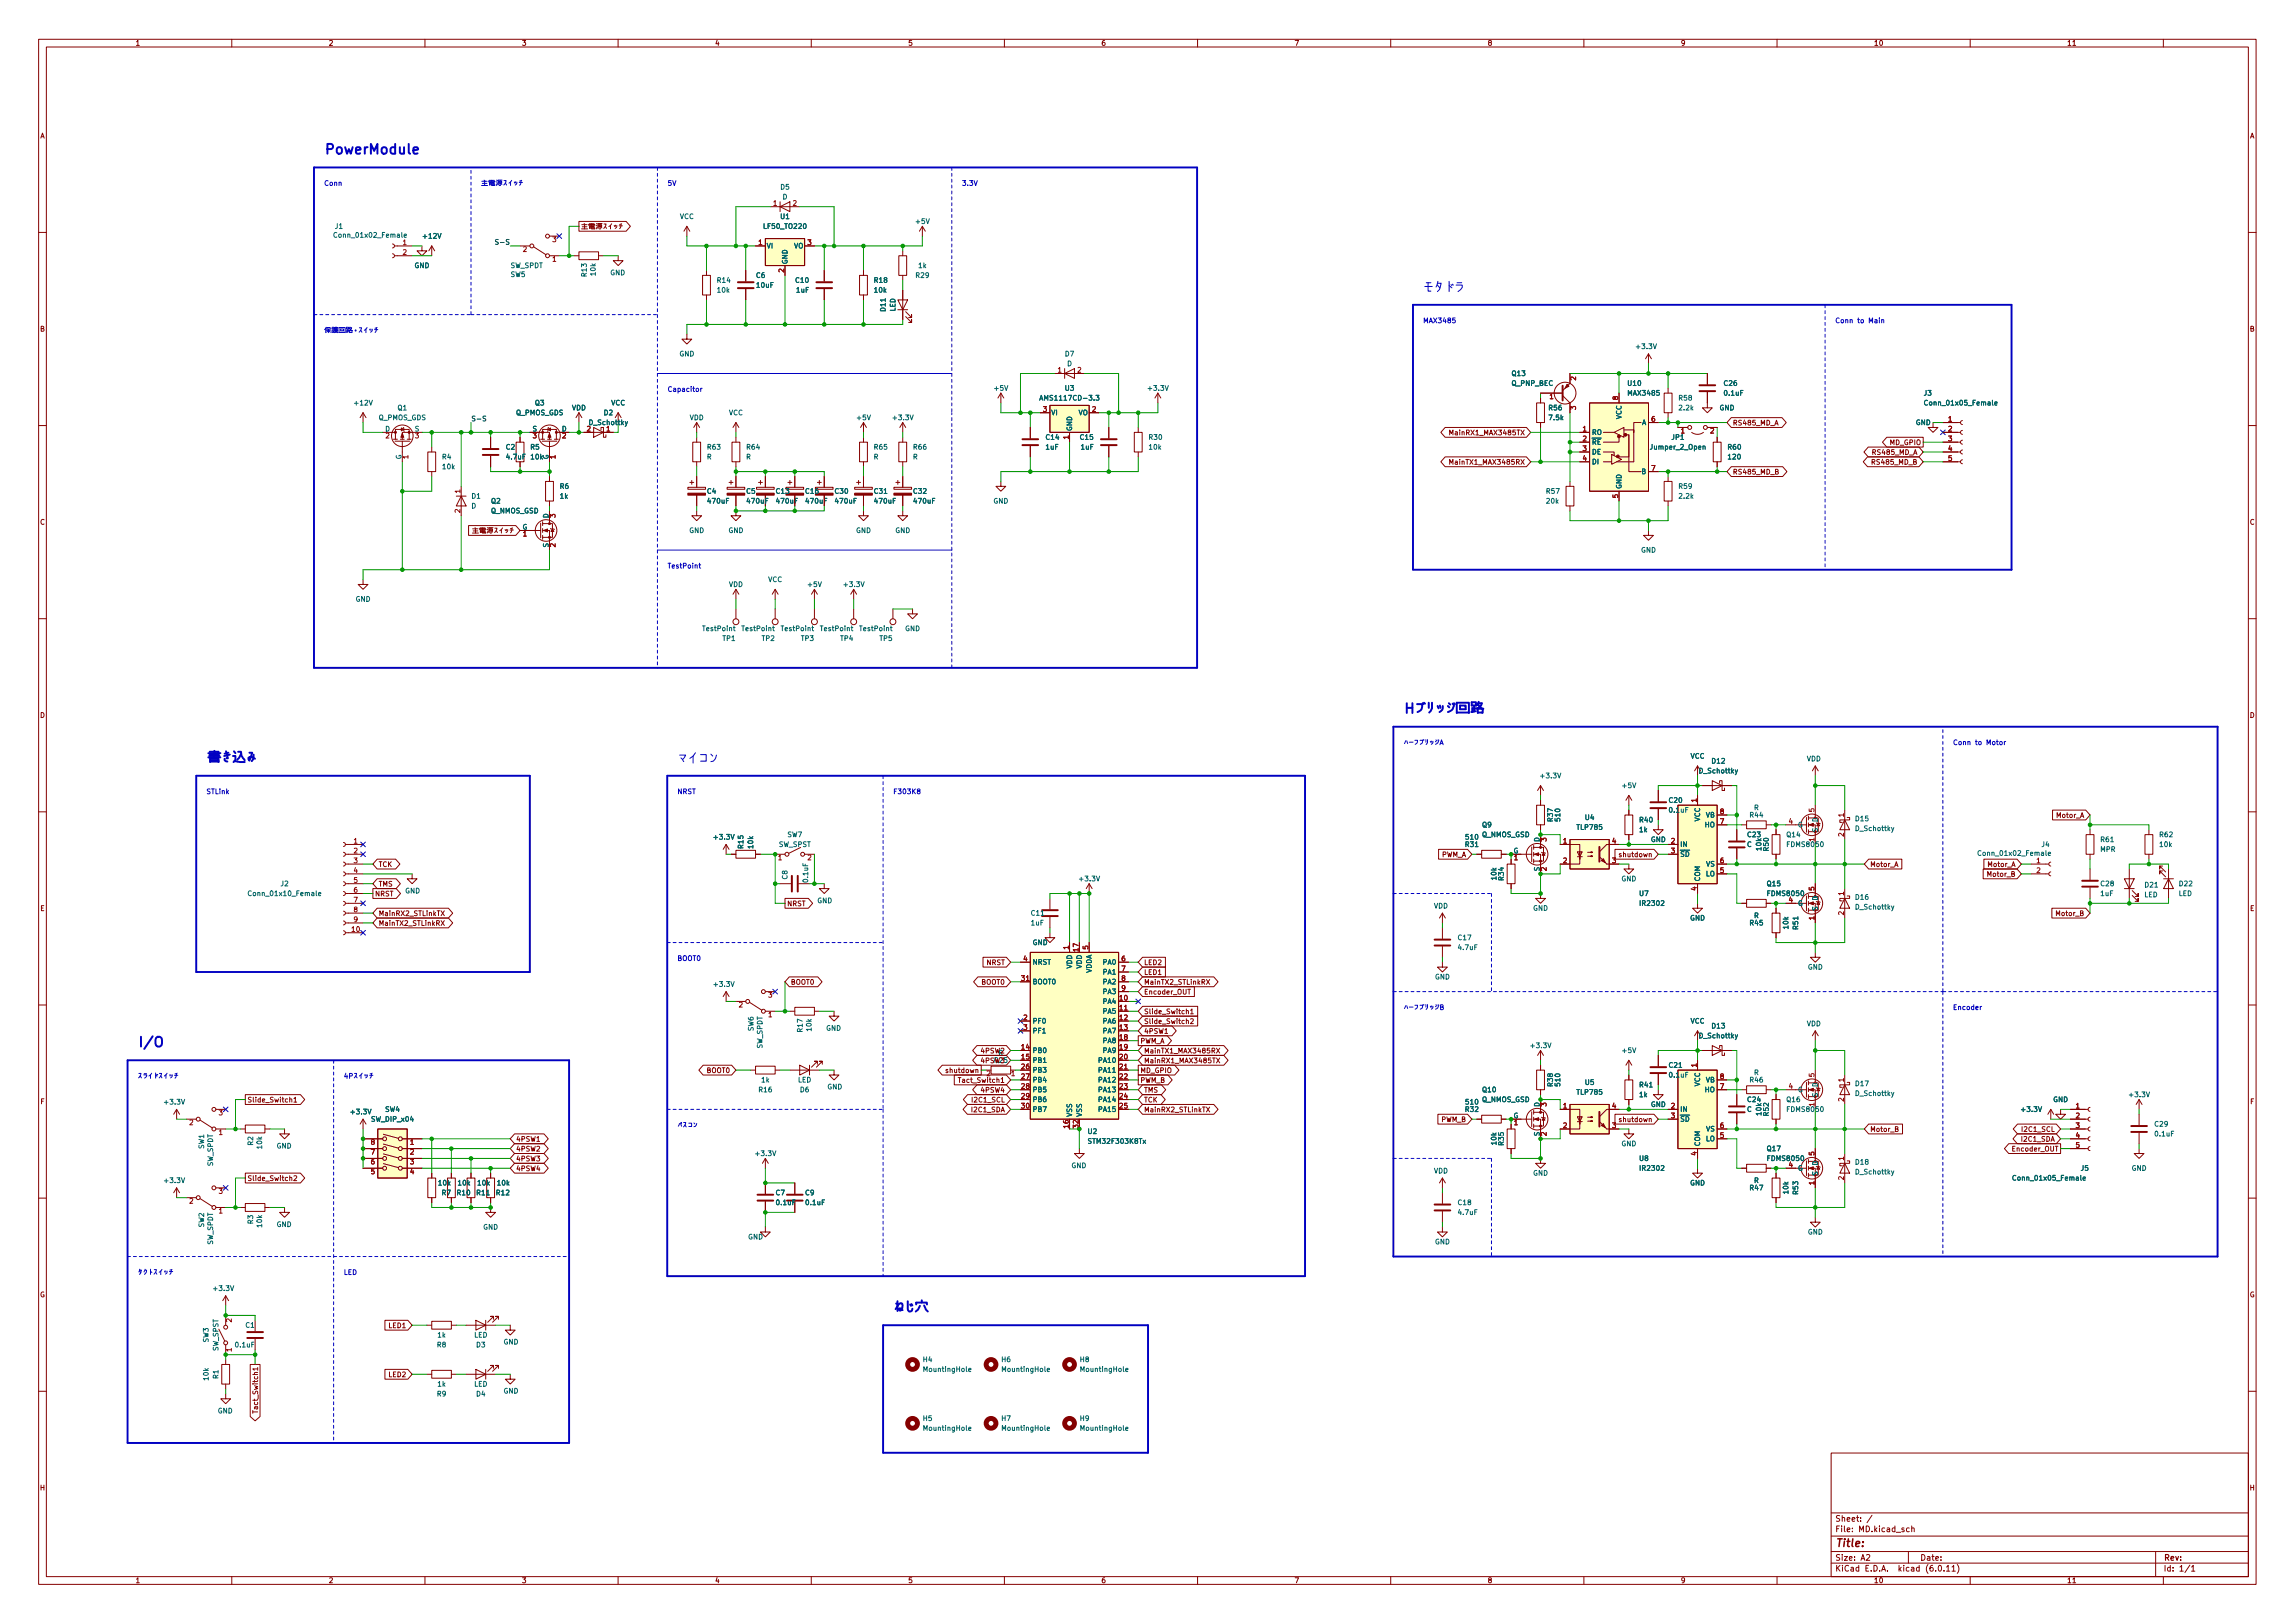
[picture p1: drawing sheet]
<svg xmlns="http://www.w3.org/2000/svg" width="594mm" height="420mm" viewBox="0 0 594 420" stroke-linecap="round" stroke-linejoin="round" font-family="sans-serif">
<defs><g id="words">
<g font-size="3.5" fill="#0000c2">
<text x="83.8" y="39.9">PowerModule</text>
<text x="368.3" y="75.7">þÿ0â0¿0É0é</text>
<text x="53.3" y="197.4">þÿfø0M•¼0•</text>
<text x="175.3" y="197.7">þÿ0Þ0¤0³0ó</text>
<text x="35.6" y="271.1">I/O</text>
<text x="231.1" y="339.6">þÿ0m0Xzt</text>
</g>
<text font-size="2.8" fill="#840000" x="475" y="401.1">Title:</text>
<g font-size="2.1" fill="#840000">
<text x="475" y="394.4">Sheet:</text>
<text x="475" y="397.1">File:</text>
<text x="481.4" y="397.1">MD.kicad_sch</text>
<text x="475" y="407.3">KiCad</text>
<text x="475" y="404.5">Size:</text>
<text x="481.7" y="404.5">A2</text>
<text x="482.7" y="407.3">E.D.A.</text>
<text x="491.6" y="407.3">kicad</text>
<text x="497" y="404.5">Date:</text>
<text x="498.8" y="407.3">(6.0.11)</text>
<text x="560" y="404.5">Rev:</text>
<text x="560" y="407.3">Id:</text>
<text x="564.1" y="407.3">1/1</text>
</g>
<g font-size="1.8" fill="#840000">
<text x="35" y="12.2">1</text>
<text x="85" y="12.2">2</text>
<text x="135" y="12.2">3</text>
<text x="185" y="12.2">4</text>
<text x="235" y="12.2">5</text>
<text x="285" y="12.2">6</text>
<text x="335" y="12.2">7</text>
<text x="385" y="12.2">8</text>
<text x="435" y="12.2">9</text>
<text x="485" y="12.2">10</text>
<text x="535" y="12.2">11</text>
<text x="10.4" y="36.2">A</text>
<text x="582.4" y="36.2">A</text>
<text x="150.3" y="59.7">þÿN;–ûn•0¹0¤0Ã0Á</text>
<text x="10.3" y="86.2">B</text>
<text x="582.3" y="86.2">B</text>
<text x="374.9" y="113">MainRX1_MAX3485TX</text>
<text x="448.5" y="110.5">RS485_MD_A</text>
<text x="484.4" y="118.1">RS485_MD_A</text>
<text x="489" y="115.6">MD_GPIO</text>
<text x="374.9" y="120.7">MainTX1_MAX3485RX</text>
<text x="448.5" y="123.2">RS485_MD_B</text>
<text x="484.2" y="120.7">RS485_MD_B</text>
<text x="10.3" y="136.2">C</text>
<text x="582.3" y="136.2">C</text>
<text x="10.3" y="186.2">D</text>
<text x="582.3" y="186.2">D</text>
<text x="532.1" y="212.1">Motor_A</text>
<text x="97.9" y="224.8">TCK</text>
<text x="373.2" y="222.3">PWM_A</text>
<text x="418.8" y="222.3">shutdown</text>
<text x="484" y="224.8">Motor_A</text>
<text x="514.2" y="227.3">Motor_B</text>
<text x="514.3" y="224.8">Motor_A</text>
<text x="97" y="232.4">NRST</text>
<text x="97.9" y="229.9">TMS</text>
<text x="10.3" y="236.2">E</text>
<text x="97.9" y="237.5">MainRX2_STLinkTX</text>
<text x="203.7" y="235">NRST</text>
<text x="531.9" y="237.5">Motor_B</text>
<text x="582.3" y="236.2">E</text>
<text x="97.9" y="240">MainTX2_STLinkRX</text>
<text x="255.3" y="250.2">NRST</text>
<text x="296.1" y="250.2">LED2</text>
<text x="204.6" y="255.3">BOOT0</text>
<text x="253.9" y="255.3">BOOT0</text>
<text x="296.1" y="257.8">Encoder_OUT</text>
<text x="296.1" y="252.7">LED1</text>
<text x="296.1" y="255.3">MainTX2_STLinkRX</text>
<text x="296.1" y="262.9">Slide_Switch1</text>
<text x="296.1" y="268">4PSW1</text>
<text x="296.1" y="265.4">Slide_Switch2</text>
<text x="253.7" y="275.6">4PSW3</text>
<text x="253.7" y="273.1">4PSW2</text>
<text x="257.2" y="275.5">R25</text>
<text x="295.1" y="270.5">PWM_A</text>
<text x="296.1" y="275.6">MainRX1_MAX3485TX</text>
<text x="296.1" y="273.1">MainTX1_MAX3485RX</text>
<text x="182.8" y="278.1">BOOT0</text>
<text x="244.5" y="278.1">shutdown</text>
<text x="247.8" y="280.7">Tact_Switch1</text>
<text x="255.2" y="279.3">2</text>
<text x="295.1" y="280.7">PWM_B</text>
<text x="295.1" y="278.1">MD_GPIO</text>
<text x="10.4" y="286.2">F</text>
<text x="64" y="285.8">Slide_Switch1</text>
<text x="251.3" y="285.8">I2C1_SCL</text>
<text x="253.7" y="283.2">4PSW4</text>
<text x="296.1" y="285.8">TCK</text>
<text x="296.1" y="283.2">TMS</text>
<text x="582.4" y="286.2">F</text>
<text x="251.2" y="288.3">I2C1_SDA</text>
<text x="296.1" y="288.3">MainRX2_STLinkTX</text>
<text x="373" y="290.8">PWM_B</text>
<text x="418.8" y="290.8">shutdown</text>
<text x="484" y="293.4">Motor_B</text>
<text x="523" y="293.4">I2C1_SCL</text>
<text x="133.5" y="295.9">4PSW1</text>
<text x="133.5" y="298.5">4PSW2</text>
<text x="520.6" y="298.5">Encoder_OUT</text>
<text x="523" y="295.9">I2C1_SDA</text>
<text x="133.5" y="303.5">4PSW4</text>
<text x="133.5" y="301">4PSW3</text>
<text x="64" y="306.1">Slide_Switch2</text>
<text x="10.3" y="336.2">G</text>
<text x="582.3" y="336.2">G</text>
<text x="100.4" y="344.2">LED1</text>
<text x="100.4" y="356.9">LED2</text>
<text x="67.2" y="366.1" transform="rotate(-90 67.2 366.1)">Tact_Switch1</text>
<text x="10.2" y="386.2">H</text>
<text x="582.2" y="386.2">H</text>
<text x="35" y="410.2">1</text>
<text x="85" y="410.2">2</text>
<text x="135" y="410.2">3</text>
<text x="185" y="410.2">4</text>
<text x="235" y="410.2">5</text>
<text x="285" y="410.2">6</text>
<text x="335" y="410.2">7</text>
<text x="385" y="410.2">8</text>
<text x="435" y="410.2">9</text>
<text x="485" y="410.2">10</text>
<text x="535" y="410.2">11</text>
</g>
<g font-size="1.8" fill="#0000c2">
<text x="83.8" y="48.1">Conn</text>
<text x="124.5" y="48.1">þÿN;–ûn•0¹0¤0Ã0Á</text>
<text x="172.7" y="48.1">5V</text>
<text x="248.9" y="48.1">3.3V</text>
<text x="368.3" y="83.6">MAX3485</text>
<text x="475" y="83.6">Conn</text>
<text x="480.8" y="83.6">to</text>
<text x="483.8" y="83.6">Main</text>
<text x="83.8" y="86.2">þÿOÝ‹wVÞ•ï0û0¹0¤0Ã0Á</text>
<text x="172.7" y="101.4">Capacitor</text>
<text x="172.7" y="147.1">TestPoint</text>
<text x="505.5" y="192.9">Conn</text>
<text x="511.3" y="192.9">to</text>
<text x="514.3" y="192.9">Motor</text>
<text x="53.3" y="205.6">STLink</text>
<text x="175.3" y="205.6">NRST</text>
<text x="231.1" y="205.6">F303K8</text>
<text x="175.3" y="248.7">BOOT0</text>
<text x="505.5" y="261.4">Encoder</text>
<text x="35.6" y="279.2">þÿ0¹0é0¤0É0¹0¤0Ã0Á</text>
<text x="175.3" y="291.9">þÿ0Ñ0¹0³0ó</text>
<text x="35.6" y="330">þÿ0¿0¯0È0¹0¤0Ã0Á</text>
<text x="88.9" y="330">LED</text>
</g>
<g font-size="1.8" fill="#a90000">
<text x="200" y="53.3">1</text>
<text x="205.1" y="53.3">2</text>
<text x="104.1" y="63.4">1</text>
<text x="104.1" y="66">2</text>
<text x="196.2" y="63.4">1</text>
<text x="208.9" y="63.4">3</text>
<text x="142.8" y="68.5">1</text>
<text x="202.9" y="70.7" transform="rotate(-90 202.9 70.7)">2</text>
<text x="273.6" y="96.4">1</text>
<text x="278.7" y="96.4">2</text>
<text x="269.8" y="106.6">3</text>
<text x="282.5" y="106.6">2</text>
<text x="401" y="104.1">1</text>
<text x="418.8" y="103.7" transform="rotate(-90 418.8 103.7)">8</text>
<text x="151.7" y="111.7">2</text>
<text x="156.8" y="111.7">1</text>
<text x="276.6" y="113.9" transform="rotate(-90 276.6 113.9)">1</text>
<text x="409.5" y="111.7">1</text>
<text x="427.3" y="109.1">6</text>
<text x="434.9" y="113">1</text>
<text x="504.1" y="109.1">1</text>
<text x="504.1" y="111.7">2</text>
<text x="106.4" y="119" transform="rotate(-90 106.4 119)">1</text>
<text x="144.5" y="119" transform="rotate(-90 144.5 119)">1</text>
<text x="409.5" y="114.2">2</text>
<text x="409.5" y="116.8">3</text>
<text x="409.5" y="119.3">4</text>
<text x="504.1" y="114.2">3</text>
<text x="504.1" y="116.8">4</text>
<text x="504.1" y="119.3">5</text>
<text x="427.3" y="121.8">7</text>
<text x="119.1" y="127.9" transform="rotate(-90 119.1 127.9)">1</text>
<text x="418.8" y="129.1" transform="rotate(-90 418.8 129.1)">5</text>
<text x="119.1" y="132.9" transform="rotate(-90 119.1 132.9)">2</text>
<text x="122.1" y="138.4">þÿN;–ûn•0¹0¤0Ã0Á</text>
<text x="135.2" y="139.6">1</text>
<text x="439.2" y="207.9" transform="rotate(-90 439.2 207.9)">1</text>
<text x="445.1" y="213.3">7</text>
<text x="445.1" y="210.7">8</text>
<text x="462.9" y="213.3">4</text>
<text x="469.6" y="210.4" transform="rotate(-90 469.6 210.4)">5</text>
<text x="477.3" y="211.7" transform="rotate(-90 477.3 211.7)">1</text>
<text x="91.4" y="218.4">1</text>
<text x="91.4" y="220.9">2</text>
<text x="404.4" y="218.4">1</text>
<text x="417.1" y="218.4">4</text>
<text x="427.2" y="218.4">GND 2</text>
<text x="432.4" y="220.9">3</text>
<text x="469.6" y="218" transform="rotate(-90 469.6 218)">1</text>
<text x="477.3" y="216.8" transform="rotate(-90 477.3 216.8)">2</text>
<text x="91.4" y="223.4">3</text>
<text x="91.4" y="226">4</text>
<text x="201.2" y="223.4">1</text>
<text x="391.7" y="223.4">1</text>
<text x="404.4" y="223.4">2</text>
<text x="417.1" y="223.4">3</text>
<text x="445.1" y="226">5</text>
<text x="445.1" y="223.4">6</text>
<text x="527" y="223.4">1</text>
<text x="527" y="226">2</text>
<text x="91.4" y="228.5">5</text>
<text x="91.4" y="231.1">6</text>
<text x="91.4" y="233.6">7</text>
<text x="439.2" y="230.7" transform="rotate(-90 439.2 230.7)">4</text>
<text x="462.9" y="233.6">4</text>
<text x="469.6" y="230.7" transform="rotate(-90 469.6 230.7)">5</text>
<text x="477.3" y="232" transform="rotate(-90 477.3 232)">1</text>
<text x="91.4" y="236.1">8</text>
<text x="91.4" y="238.7">9</text>
<text x="469.6" y="238.3" transform="rotate(-90 469.6 238.3)">1</text>
<text x="477.3" y="237.1" transform="rotate(-90 477.3 237.1)">2</text>
<text x="90.8" y="241.2">10</text>
<text x="276.6" y="246" transform="rotate(-90 276.6 246)">1</text>
<text x="281.7" y="246" transform="rotate(-90 281.7 246)">5</text>
<text x="264.7" y="248.8">4</text>
<text x="279.1" y="246.6" transform="rotate(-90 279.1 246.6)">17</text>
<text x="290.1" y="248.8">6</text>
<text x="290.1" y="251.4">7</text>
<text x="264.1" y="253.9">31</text>
<text x="290.1" y="253.9">8</text>
<text x="290.1" y="256.5">9</text>
<text x="289.5" y="259">10</text>
<text x="289.5" y="261.5">11</text>
<text x="198.7" y="264.1">1</text>
<text x="264.7" y="264.1">2</text>
<text x="264.7" y="266.6">3</text>
<text x="289.5" y="264.1">12</text>
<text x="289.5" y="266.6">13</text>
<text x="289.5" y="269.2">18</text>
<text x="264.1" y="271.7">14</text>
<text x="264.1" y="274.2">15</text>
<text x="289.5" y="271.7">19</text>
<text x="289.5" y="274.2">20</text>
<text x="261.6" y="279.3">1</text>
<text x="264.1" y="276.8">26</text>
<text x="264.1" y="279.3">27</text>
<text x="264.1" y="281.9">28</text>
<text x="289.5" y="276.8">21</text>
<text x="289.5" y="279.3">22</text>
<text x="289.5" y="281.9">23</text>
<text x="439.2" y="276.4" transform="rotate(-90 439.2 276.4)">1</text>
<text x="445.1" y="281.9">7</text>
<text x="445.1" y="279.3">8</text>
<text x="462.9" y="281.9">4</text>
<text x="469.6" y="279" transform="rotate(-90 469.6 279)">5</text>
<text x="477.3" y="280.3" transform="rotate(-90 477.3 280.3)">1</text>
<text x="264.1" y="284.4">29</text>
<text x="264.1" y="286.9">30</text>
<text x="289.5" y="284.4">24</text>
<text x="289.5" y="286.9">25</text>
<text x="404.4" y="286.9">1</text>
<text x="417.1" y="286.9">4</text>
<text x="427.2" y="286.9">GND 2</text>
<text x="469.6" y="286.6" transform="rotate(-90 469.6 286.6)">1</text>
<text x="477.3" y="285.3" transform="rotate(-90 477.3 285.3)">2</text>
<text x="537.2" y="286.9">1</text>
<text x="276.6" y="292.3" transform="rotate(-90 276.6 292.3)">16</text>
<text x="279.1" y="292.3" transform="rotate(-90 279.1 292.3)">32</text>
<text x="391.7" y="292">1</text>
<text x="404.4" y="292">2</text>
<text x="417.1" y="292">3</text>
<text x="432.4" y="289.5">3</text>
<text x="445.1" y="292">6</text>
<text x="537.2" y="289.5">2</text>
<text x="537.2" y="292">3</text>
<text x="56.5" y="294.6">1</text>
<text x="106" y="297.1">1</text>
<text x="439.2" y="299.3" transform="rotate(-90 439.2 299.3)">4</text>
<text x="445.1" y="294.6">5</text>
<text x="469.6" y="299.3" transform="rotate(-90 469.6 299.3)">5</text>
<text x="537.2" y="294.6">4</text>
<text x="537.2" y="297.1">5</text>
<text x="106" y="304.7">4</text>
<text x="462.9" y="302.2">4</text>
<text x="477.3" y="305.7" transform="rotate(-90 477.3 305.7)">2</text>
<text x="477.3" y="300.6" transform="rotate(-90 477.3 300.6)">1</text>
<text x="469.6" y="306.9" transform="rotate(-90 469.6 306.9)">1</text>
<text x="56.5" y="314.9">1</text>
<text x="60.7" y="350.1" transform="rotate(-90 60.7 350.1)">1</text>
</g>
<g font-size="1.8" fill="#006464">
<text x="201.9" y="49.5">D5</text>
<text x="202.5" y="52">D</text>
<text x="86.6" y="59.6">J1</text>
<text x="175.9" y="57.1">VCC</text>
<text x="197.4" y="59.6">LF50_TO220</text>
<text x="201.9" y="57.1">U1</text>
<text x="236.7" y="58.3">+5V</text>
<text x="86.1" y="61.9">Conn_01x02_Female</text>
<text x="109.1" y="62.2">+12V</text>
<text x="198.4" y="64.7">VI</text>
<text x="205.5" y="64.7">VO</text>
<text x="107.2" y="69.8">GND</text>
<text x="132.1" y="69.8">SW_SPDT</text>
<text x="152.3" y="71.8" transform="rotate(-90 152.3 71.8)">R13</text>
<text x="154.6" y="71.6" transform="rotate(-90 154.6 71.6)">10k</text>
<text x="157.9" y="71.6">GND</text>
<text x="204.2" y="68.5" transform="rotate(-90 204.2 68.5)">GND</text>
<text x="237.6" y="69.8">1k</text>
<text x="132.1" y="72.1">SW5</text>
<text x="185.4" y="73.6">R14</text>
<text x="185.4" y="76.1">10k</text>
<text x="195.6" y="72.3">C6</text>
<text x="195.6" y="74.9">10uF</text>
<text x="205.7" y="73.6">C10</text>
<text x="205.9" y="76.1">1uF</text>
<text x="226.1" y="73.6">R18</text>
<text x="226.1" y="76.1">10k</text>
<text x="236.8" y="72.3">R29</text>
<text x="229.6" y="80.8" transform="rotate(-90 229.6 80.8)">D11</text>
<text x="232.2" y="80.7" transform="rotate(-90 232.2 80.7)">LED</text>
<text x="175.8" y="92.6">GND</text>
<text x="275.5" y="92.6">D7</text>
<text x="276.1" y="95.2">D</text>
<text x="423.2" y="90.7">+3.3V</text>
<text x="257.1" y="101.5">+5V</text>
<text x="275.5" y="101.5">U3</text>
<text x="296.8" y="101.5">+3.3V</text>
<text x="391.2" y="97.7">Q13</text>
<text x="391.2" y="100.3">Q_PNP_BEC</text>
<text x="421.1" y="100.3">U10</text>
<text x="446" y="100.3">C26</text>
<text x="91.4" y="105.3">+12V</text>
<text x="102.8" y="106.6">Q1</text>
<text x="133.5" y="107.9">Q_PMOS_GDS</text>
<text x="138.4" y="105.3">Q3</text>
<text x="148" y="106.6">VDD</text>
<text x="156.2" y="107.9">D2</text>
<text x="158.1" y="105.3">VCC</text>
<text x="188.6" y="107.9">VCC</text>
<text x="268.9" y="104.1">AMS1117CD-3.3</text>
<text x="272" y="107.9">VI</text>
<text x="279.1" y="107.9">VO</text>
<text x="400.7" y="106.6">R56</text>
<text x="421.1" y="102.8">MAX3485</text>
<text x="434.3" y="104.1">R58</text>
<text x="434.3" y="106.6">2.2k</text>
<text x="445" y="106.6">GND</text>
<text x="446" y="102.8">0.1uF</text>
<text x="497.8" y="102.8">J3</text>
<text x="497.8" y="105.3">Conn_01x05_Female</text>
<text x="97.9" y="109.1">Q_PMOS_GDS</text>
<text x="99.6" y="111.7">D</text>
<text x="107.3" y="111.7">S</text>
<text x="137.7" y="111.7">S</text>
<text x="145.3" y="111.7">D</text>
<text x="152.3" y="110.4">D_Schottky</text>
<text x="178.4" y="109.1">VDD</text>
<text x="221.5" y="109.1">+5V</text>
<text x="230.8" y="109.1">+3.3V</text>
<text x="277.9" y="111.7" transform="rotate(-90 277.9 111.7)">GND</text>
<text x="400.7" y="109.1">7.5k</text>
<text x="412" y="113">RO</text>
<text x="420.1" y="108.6" transform="rotate(-90 420.1 108.6)">VCC</text>
<text x="425" y="110.4">A</text>
<text x="495.8" y="110.4">GND</text>
<text x="103.9" y="119" transform="rotate(-90 103.9 119)">G</text>
<text x="114.3" y="119.3">R4</text>
<text x="130.8" y="116.8">C2</text>
<text x="130.8" y="119.3">4.7uF</text>
<text x="137.2" y="116.8">R5</text>
<text x="137.2" y="119.3">10k</text>
<text x="142" y="119" transform="rotate(-90 142 119)">G</text>
<text x="182.9" y="116.8">R63</text>
<text x="182.9" y="119.3">R</text>
<text x="193" y="116.8">R64</text>
<text x="193" y="119.3">R</text>
<text x="226.1" y="116.8">R65</text>
<text x="226.1" y="119.3">R</text>
<text x="236.2" y="116.8">R66</text>
<text x="236.2" y="119.3">R</text>
<text x="270.5" y="114.2">C14</text>
<text x="270.5" y="116.8">1uF</text>
<text x="279.4" y="114.2">C15</text>
<text x="279.6" y="116.8">1uF</text>
<text x="297.2" y="114.2">R30</text>
<text x="297.2" y="116.8">10k</text>
<text x="412" y="115.5">~{RE}</text>
<text x="412" y="118">DE</text>
<text x="426.9" y="116.8">Jumper_2_Open</text>
<text x="432.5" y="114.2">JP1</text>
<text x="447" y="116.8">R60</text>
<text x="447" y="119.3">120</text>
<text x="114.3" y="121.8">10k</text>
<text x="412" y="120.6">DI</text>
<text x="424.8" y="123.1">B</text>
<text x="121.9" y="129.5">D1</text>
<text x="127" y="130.7">Q2</text>
<text x="144.8" y="126.9">R6</text>
<text x="144.8" y="129.5">1k</text>
<text x="182.9" y="128.2">C4</text>
<text x="182.9" y="130.7">470uF</text>
<text x="193" y="128.2">C5</text>
<text x="193" y="130.7">470uF</text>
<text x="200.7" y="128.2">C13</text>
<text x="200.7" y="130.7">470uF</text>
<text x="208.3" y="128.2">C16</text>
<text x="208.3" y="130.7">470uF</text>
<text x="215.9" y="128.2">C30</text>
<text x="215.9" y="130.7">470uF</text>
<text x="226.1" y="128.2">C31</text>
<text x="226.1" y="130.7">470uF</text>
<text x="236.2" y="128.2">C32</text>
<text x="236.2" y="130.7">470uF</text>
<text x="257.1" y="130.7">GND</text>
<text x="400.1" y="128.2">R57</text>
<text x="400.1" y="130.7">20k</text>
<text x="420.1" y="126.7" transform="rotate(-90 420.1 126.7)">GND</text>
<text x="434.3" y="126.9">R59</text>
<text x="434.3" y="129.5">2.2k</text>
<text x="121.9" y="132">D</text>
<text x="127" y="133.3">Q_NMOS_GSD</text>
<text x="135.2" y="137.1">G</text>
<text x="142" y="134.2" transform="rotate(-90 142 134.2)">D</text>
<text x="142" y="141.8" transform="rotate(-90 142 141.8)">S</text>
<text x="178.3" y="138.4">GND</text>
<text x="188.5" y="138.4">GND</text>
<text x="221.5" y="138.4">GND</text>
<text x="231.7" y="138.4">GND</text>
<text x="424.7" y="143.4">GND</text>
<text x="188.6" y="152.3">VDD</text>
<text x="198.8" y="151.1">VCC</text>
<text x="208.8" y="152.3">+5V</text>
<text x="218.1" y="152.3">+3.3V</text>
<text x="92" y="156.1">GND</text>
<text x="181.6" y="163.8">TestPoint</text>
<text x="186.9" y="166.3">TP1</text>
<text x="191.8" y="163.8">TestPoint</text>
<text x="197.1" y="166.3">TP2</text>
<text x="202" y="163.8">TestPoint</text>
<text x="207.2" y="166.3">TP3</text>
<text x="212.1" y="163.8">TestPoint</text>
<text x="217.4" y="166.3">TP4</text>
<text x="222.3" y="163.8">TestPoint</text>
<text x="227.5" y="166.3">TP5</text>
<text x="234.2" y="163.8">GND</text>
<text x="437.5" y="196.8">VCC</text>
<text x="467.6" y="197.5">VDD</text>
<text x="398.4" y="201.9">+3.3V</text>
<text x="439.6" y="200.6">D_Schottky</text>
<text x="442.9" y="198">D12</text>
<text x="419.6" y="204.4">+5V</text>
<text x="431.8" y="208.2">C20</text>
<text x="383.5" y="214.6">Q9</text>
<text x="402.3" y="212.9" transform="rotate(-90 402.3 212.9)">R37</text>
<text x="404.2" y="212.9" transform="rotate(-90 404.2 212.9)">510</text>
<text x="408" y="215.2">TLP785</text>
<text x="410.1" y="212.6">U4</text>
<text x="424.2" y="213.3">R40</text>
<text x="424.2" y="215.8">1k</text>
<text x="431.8" y="210.7">0.1uF</text>
<text x="440.4" y="212.7" transform="rotate(-90 440.4 212.7)">VCC</text>
<text x="441.2" y="214.6">HO</text>
<text x="441.5" y="212">VB</text>
<text x="452.7" y="212">R44</text>
<text x="453.9" y="210.1">R</text>
<text x="465.3" y="214.6">G</text>
<text x="470.9" y="215.6" transform="rotate(-90 470.9 215.6)">S</text>
<text x="470.9" y="212.9" transform="rotate(-90 470.9 212.9)">D</text>
<text x="480.1" y="213">D15</text>
<text x="480.1" y="215.5">D_Schottky</text>
<text x="184.4" y="217.7">+3.3V</text>
<text x="192.8" y="219.9" transform="rotate(-90 192.8 219.9)">R15</text>
<text x="195.3" y="219.9" transform="rotate(-90 195.3 219.9)">10k</text>
<text x="201.5" y="219.6">SW_SPST</text>
<text x="203.7" y="217.1">SW7</text>
<text x="379.1" y="219.6">R31</text>
<text x="379.1" y="217.7">510</text>
<text x="383.5" y="217.1">Q_NMOS_GSD</text>
<text x="391.7" y="220.9">G</text>
<text x="398.5" y="218.1" transform="rotate(-90 398.5 218.1)">D</text>
<text x="434.8" y="219.6">IN</text>
<text x="452.1" y="217.1">C23</text>
<text x="452.1" y="219.6">C</text>
<text x="456.3" y="220.4" transform="rotate(-90 456.3 220.4)">10k</text>
<text x="458.2" y="220.5" transform="rotate(-90 458.2 220.5)">R50</text>
<text x="462.3" y="217.1">Q14</text>
<text x="462.3" y="219.6">FDMS8050</text>
<text x="511.7" y="221.9">Conn_01x02_Female</text>
<text x="528.3" y="219.6">J4</text>
<text x="543.6" y="218.4">R61</text>
<text x="543.6" y="220.9">MPR</text>
<text x="558.8" y="217.1">R62</text>
<text x="558.8" y="219.6">10k</text>
<text x="204.2" y="227.8" transform="rotate(-90 204.2 227.8)">C8</text>
<text x="398.5" y="225.6" transform="rotate(-90 398.5 225.6)">S</text>
<text x="434.8" y="222.2">~{SD}</text>
<text x="441.5" y="227.3">LO</text>
<text x="441.5" y="224.7">VS</text>
<text x="63.9" y="232.3">Conn_01x10_Female</text>
<text x="72.5" y="229.8">J2</text>
<text x="104.8" y="231.6">GND</text>
<text x="209.6" y="228.7" transform="rotate(-90 209.6 228.7)">0.1uF</text>
<text x="279" y="228.5">+3.3V</text>
<text x="387.7" y="228" transform="rotate(-90 387.7 228)">10k</text>
<text x="389.6" y="228.2" transform="rotate(-90 389.6 228.2)">R34</text>
<text x="419.6" y="228.5">GND</text>
<text x="424.2" y="232.3">U7</text>
<text x="440.4" y="228.3" transform="rotate(-90 440.4 228.3)">COM</text>
<text x="457.2" y="229.8">Q15</text>
<text x="457.2" y="232.3">FDMS8050</text>
<text x="470.9" y="233.2" transform="rotate(-90 470.9 233.2)">D</text>
<text x="480.1" y="233.3">D16</text>
<text x="543.6" y="229.8">C28</text>
<text x="543.6" y="232.3">1uF</text>
<text x="555" y="230.1">D21</text>
<text x="555" y="232.6">LED</text>
<text x="563.9" y="229.8">D22</text>
<text x="563.9" y="232.3">LED</text>
<text x="211.5" y="234.2">GND</text>
<text x="266.7" y="237.4">C11</text>
<text x="266.7" y="240">1uF</text>
<text x="371.1" y="235.6">VDD</text>
<text x="396.8" y="236.1">GND</text>
<text x="424.2" y="234.9">IR2302</text>
<text x="437.4" y="238.7">GND</text>
<text x="452.7" y="240">R45</text>
<text x="453.9" y="238">R</text>
<text x="465.3" y="234.9">G</text>
<text x="470.9" y="235.9" transform="rotate(-90 470.9 235.9)">S</text>
<text x="480.1" y="235.8">D_Schottky</text>
<text x="267.2" y="245">GND</text>
<text x="377.2" y="243.8">C17</text>
<text x="463.3" y="240.7" transform="rotate(-90 463.3 240.7)">10k</text>
<text x="465.8" y="240.9" transform="rotate(-90 465.8 240.9)">R51</text>
<text x="267.2" y="250.1">NRST</text>
<text x="277.9" y="250.8" transform="rotate(-90 277.9 250.8)">VDD</text>
<text x="280.4" y="250.8" transform="rotate(-90 280.4 250.8)">VDD</text>
<text x="283" y="251.9" transform="rotate(-90 283 251.9)">VDDA</text>
<text x="285.3" y="250.1">PA0</text>
<text x="377.2" y="246.3">4.7uF</text>
<text x="467.9" y="251.4">GND</text>
<text x="184.4" y="255.8">+3.3V</text>
<text x="267.2" y="255.2">BOOT0</text>
<text x="285.3" y="252.7">PA1</text>
<text x="285.3" y="255.2">PA2</text>
<text x="285.3" y="257.7">PA3</text>
<text x="371.4" y="253.9">GND</text>
<text x="285.3" y="260.3">PA4</text>
<text x="285.3" y="262.8">PA5</text>
<text x="195.4" y="267" transform="rotate(-90 195.4 267)">SW6</text>
<text x="208.1" y="267.4" transform="rotate(-90 208.1 267.4)">R17</text>
<text x="210.4" y="267.2" transform="rotate(-90 210.4 267.2)">10k</text>
<text x="213.8" y="267.2">GND</text>
<text x="267.2" y="265.4">PF0</text>
<text x="267.2" y="267.9">PF1</text>
<text x="285.3" y="265.4">PA6</text>
<text x="285.3" y="267.9">PA7</text>
<text x="437.5" y="265.4">VCC</text>
<text x="439.6" y="269.2">D_Schottky</text>
<text x="442.9" y="266.6">D13</text>
<text x="467.6" y="266">VDD</text>
<text x="197.7" y="271.5" transform="rotate(-90 197.7 271.5)">SW_SPDT</text>
<text x="258.4" y="273.6">R</text>
<text x="267.2" y="273">PB0</text>
<text x="267.2" y="275.5">PB1</text>
<text x="284.1" y="275.5">PA10</text>
<text x="285.3" y="270.4">PA8</text>
<text x="285.3" y="273">PA9</text>
<text x="395.9" y="271.7">+3.3V</text>
<text x="419.6" y="273">+5V</text>
<text x="196.9" y="280.6">1k</text>
<text x="206.5" y="280.6">LED</text>
<text x="267.2" y="278.1">PB3</text>
<text x="267.2" y="280.6">PB4</text>
<text x="284.1" y="278.1">PA11</text>
<text x="284.1" y="280.6">PA12</text>
<text x="402.3" y="281.5" transform="rotate(-90 402.3 281.5)">R38</text>
<text x="404.2" y="281.5" transform="rotate(-90 404.2 281.5)">510</text>
<text x="410.1" y="281.2">U5</text>
<text x="424.2" y="281.9">R41</text>
<text x="431.8" y="276.8">C21</text>
<text x="431.8" y="279.3">0.1uF</text>
<text x="440.4" y="281.3" transform="rotate(-90 440.4 281.3)">VCC</text>
<text x="441.5" y="280.6">VB</text>
<text x="452.7" y="280.6">R46</text>
<text x="453.9" y="278.7">R</text>
<text x="470.9" y="281.5" transform="rotate(-90 470.9 281.5)">D</text>
<text x="480.1" y="281.5">D17</text>
<text x="42.2" y="286.3">+3.3V</text>
<text x="196.2" y="283.1">R16</text>
<text x="207" y="283.1">D6</text>
<text x="214.1" y="282.4">GND</text>
<text x="267.2" y="283.1">PB5</text>
<text x="267.2" y="285.7">PB6</text>
<text x="284.1" y="283.1">PA13</text>
<text x="284.1" y="285.7">PA14</text>
<text x="379.1" y="286.3">510</text>
<text x="383.5" y="283.1">Q10</text>
<text x="383.5" y="285.7">Q_NMOS_GSD</text>
<text x="398.5" y="286.6" transform="rotate(-90 398.5 286.6)">D</text>
<text x="408" y="283.8">TLP785</text>
<text x="424.2" y="284.4">1k</text>
<text x="441.2" y="283.1">HO</text>
<text x="452.1" y="285.7">C24</text>
<text x="462.3" y="285.7">Q16</text>
<text x="465.3" y="283.1">G</text>
<text x="470.9" y="284.1" transform="rotate(-90 470.9 284.1)">S</text>
<text x="480.1" y="284.1">D_Schottky</text>
<text x="531.4" y="285.7">GND</text>
<text x="550.8" y="284.4">+3.3V</text>
<text x="90.4" y="288.8">+3.3V</text>
<text x="95.9" y="290.8">SW_DIP_x04</text>
<text x="99.6" y="288.2">SW4</text>
<text x="267.2" y="288.2">PB7</text>
<text x="277.9" y="289.2" transform="rotate(-90 277.9 289.2)">VSS</text>
<text x="280.4" y="289.2" transform="rotate(-90 280.4 289.2)">VSS</text>
<text x="281.4" y="293.9">U2</text>
<text x="284.1" y="288.2">PA15</text>
<text x="379.1" y="288.2">R32</text>
<text x="391.7" y="289.5">G</text>
<text x="434.8" y="288.2">IN</text>
<text x="434.8" y="290.8">~{SD}</text>
<text x="441.5" y="293.3">VS</text>
<text x="452.1" y="288.2">C</text>
<text x="456.3" y="289" transform="rotate(-90 456.3 289)">10k</text>
<text x="458.2" y="289.1" transform="rotate(-90 458.2 289.1)">R52</text>
<text x="462.3" y="288.2">FDMS8050</text>
<text x="522.9" y="288.2">+3.3V</text>
<text x="557.5" y="292">C29</text>
<text x="53.2" y="297.5" transform="rotate(-90 53.2 297.5)">SW1</text>
<text x="65.9" y="296.7" transform="rotate(-90 65.9 296.7)">R2</text>
<text x="68.2" y="297.6" transform="rotate(-90 68.2 297.6)">10k</text>
<text x="71.5" y="297.7">GND</text>
<text x="195.2" y="299.6">+3.3V</text>
<text x="281.4" y="296.5">STM32F303K8Tx</text>
<text x="387.7" y="296.6" transform="rotate(-90 387.7 296.6)">10k</text>
<text x="389.6" y="296.7" transform="rotate(-90 389.6 296.7)">R35</text>
<text x="398.5" y="294.2" transform="rotate(-90 398.5 294.2)">S</text>
<text x="419.6" y="297.1">GND</text>
<text x="440.4" y="296.8" transform="rotate(-90 440.4 296.8)">COM</text>
<text x="441.5" y="295.8">LO</text>
<text x="457.2" y="298.4">Q17</text>
<text x="557.5" y="294.6">0.1uF</text>
<text x="55.5" y="302" transform="rotate(-90 55.5 302)">SW_SPDT</text>
<text x="277.3" y="302.8">GND</text>
<text x="371.1" y="304.1">VDD</text>
<text x="396.8" y="304.7">GND</text>
<text x="424.2" y="300.9">U8</text>
<text x="424.2" y="303.5">IR2302</text>
<text x="457.2" y="300.9">FDMS8050</text>
<text x="465.3" y="303.5">G</text>
<text x="470.9" y="304.5" transform="rotate(-90 470.9 304.5)">S</text>
<text x="470.9" y="301.8" transform="rotate(-90 470.9 301.8)">D</text>
<text x="480.1" y="301.9">D18</text>
<text x="480.1" y="304.4">D_Schottky</text>
<text x="520.7" y="306">Conn_01x05_Female</text>
<text x="538.5" y="303.5">J5</text>
<text x="551.7" y="303.5">GND</text>
<text x="42.2" y="306.6">+3.3V</text>
<text x="113.2" y="307.3">10k</text>
<text x="114.2" y="309.8">R7</text>
<text x="118.1" y="309.8">R10</text>
<text x="118.3" y="307.3">10k</text>
<text x="123.2" y="309.8">R11</text>
<text x="123.4" y="307.3">10k</text>
<text x="128.2" y="309.8">R12</text>
<text x="128.5" y="307.3">10k</text>
<text x="200.7" y="309.8">C7</text>
<text x="208.3" y="309.8">C9</text>
<text x="437.4" y="307.3">GND</text>
<text x="452.7" y="308.5">R47</text>
<text x="453.9" y="306.6">R</text>
<text x="463.3" y="309.3" transform="rotate(-90 463.3 309.3)">10k</text>
<text x="465.8" y="309.4" transform="rotate(-90 465.8 309.4)">R53</text>
<text x="53.2" y="317.8" transform="rotate(-90 53.2 317.8)">SW2</text>
<text x="65.9" y="317" transform="rotate(-90 65.9 317)">R3</text>
<text x="68.2" y="318" transform="rotate(-90 68.2 318)">10k</text>
<text x="200.7" y="312.3">0.1uF</text>
<text x="208.3" y="312.3">0.1uF</text>
<text x="377.2" y="312.3">C18</text>
<text x="377.2" y="314.9">4.7uF</text>
<text x="55.5" y="322.3" transform="rotate(-90 55.5 322.3)">SW_SPDT</text>
<text x="71.5" y="318">GND</text>
<text x="125" y="318.7">GND</text>
<text x="193.6" y="321.2">GND</text>
<text x="371.4" y="322.5">GND</text>
<text x="467.9" y="320">GND</text>
<text x="54.9" y="334.6">+3.3V</text>
<text x="54.4" y="347.6" transform="rotate(-90 54.4 347.6)">SW3</text>
<text x="63.4" y="344.1">C1</text>
<text x="113.1" y="346.6">1k</text>
<text x="122.7" y="346.6">LED</text>
<text x="56.9" y="349.8" transform="rotate(-90 56.9 349.8)">SW_SPST</text>
<text x="60.6" y="349.2">0.1uF</text>
<text x="113" y="349.2">R8</text>
<text x="123.1" y="349.2">D3</text>
<text x="130.3" y="348.4">GND</text>
<text x="238.8" y="353">H4</text>
<text x="259.1" y="353">H6</text>
<text x="279.4" y="353">H8</text>
<text x="54.4" y="357.6" transform="rotate(-90 54.4 357.6)">10k</text>
<text x="56.9" y="357.1" transform="rotate(-90 56.9 357.1)">R1</text>
<text x="113.1" y="359.3">1k</text>
<text x="122.7" y="359.3">LED</text>
<text x="238.8" y="355.5">MountingHole</text>
<text x="259.1" y="355.5">MountingHole</text>
<text x="279.4" y="355.5">MountingHole</text>
<text x="113" y="361.9">R9</text>
<text x="123.1" y="361.9">D4</text>
<text x="130.3" y="361.1">GND</text>
<text x="56.3" y="366.3">GND</text>
<text x="238.8" y="368.2">H5</text>
<text x="238.8" y="370.8">MountingHole</text>
<text x="259.1" y="368.2">H7</text>
<text x="259.1" y="370.8">MountingHole</text>
<text x="279.4" y="368.2">H9</text>
<text x="279.4" y="370.8">MountingHole</text>
</g>
<g font-size="1.8" fill="#0f0f0f">
<text x="127.9" y="63.3">S-S</text>
<text x="121.9" y="109">S-S</text>
</g>
</g></defs>
<g fill="none" stroke="#840000" stroke-width=".26">
<path d="M10 10.2h574v400h-574zM12 12.2h570v396h-570zM60 10.2v2M110 10.2v2M160 10.2v2M210 10.2v2M260 10.2v2M310 10.2v2M360 10.2v2M410 10.2v2M460 10.2v2M510 10.2v2"/>
<path d="M536.6 11.8h.7M560 10.2v2M149.9 57.3h12.2l1.1 1.3-1.1 1.3h-12.2zM177.8 58.6l-.8 1.3M177.8 58.6v2.5M177.8 58.6l.8 1.3M199.4 53.5h7.6M201.9 53.5l2.6-1.3v2.6zM201.9 52.2v2.6M238.8 58.6l-.8 1.3M238.8 58.6v2.5M238.8 58.6l.7 1.3"/>
<path d="M10 60.2h2M101.6 65.7l.4 .1 .1 .4-.1 .4-.4 .1M101.6 63.2l.4 .1 .1 .4-.1 .3-.4 .2M102.1 66.2h4.6M102.1 63.7h4.6M109.2 63.7v1.2h1.3l-1.3 1.3-1.3-1.3h1.3M111.8 63.7v2.5M111.8 63.7l-.8 1.2M111.8 63.7l.7 1.2M134.6 63.7h2.6M138.2 63.9l3.2 2.1M142.2 66.2h2.6"/>
<path d="M142.2 61.1h2.6M148.6 66.2h1.3M149.9 65.2h5v2h-5zM154.9 66.2h1.3M160 66.2v1.3h-1.3l1.3 1.2 1.3-1.2h-1.3M181.9 71.3h2v5.1h-2zM182.9 70v1.3M182.9 76.4v1.2M193 70v2.8M193 74.8v2.8M195.6 63.7h2.5M198.1 61.8h10.2v6.9h-10.2z"/>
<path d="M203.2 68.7v2.6M208.3 63.7h2.5M213.4 70v2.8M213.4 74.8v2.8M222.5 71.3h2v5.1h-2zM223.5 70v1.3M223.5 76.4v1.2M232.4 77.6h2.5l-1.2 2.6zM232.7 66.2h2v5.1h-2zM233.7 64.9v1.3M233.7 71.3v1.3M233.7 75.1v7.6"/>
<path d="M582 60.2h2M177.8 86.5v1.3h1.3l-1.3 1.3-1.3-1.3h1.3M232.4 80.2h2.5M234.4 82l1.6 1.5v-.8v.8h-.8M234.4 80.7l1.6 1.5v-.8v.8h-.8M273 96.7h7.7M275.6 96.7l2.5-1.3v2.6zM275.6 95.4v2.6M406.4 96.7v2.5l-1.9 1.9M426.7 91.6l-.7 1.3M426.7 91.6v2.5M426.7 91.6l.8 1.3"/>
<path d="M442 96.7v2.8M10 110.2h2M94 106.8v2.6M94 106.8l-.8 1.3M94 106.8l.7 1.3M99.1 111.9h3.3M101.9 113.7h1M102.2 114.2h3.8M102.4 113.7v-2.5h3.5v2.5M103.6 113.7h1M103.9 110.8l.6 .4-.6 .3zM104.1 114.2v5.3"/>
<path d="M104.4 110.7l.2 1M105.4 113.7h1M109.2 111.9h-5.1v1.8M110.7 117h2.1v5.1h-2.1zM111.8 115.7v1.3M127 113.2v2.8M127 118v2.8M133.6 114.5h2v5h-2zM134.6 113.2v1.3M134.6 119.5v1.3M137.2 111.9h5v1.8M140 113.7h1"/>
<path d="M140.3 114.2h3.8M140.5 113.7v-2.5h3.5v2.5M141.7 113.7h1M141.9 111.2l.6-.4v.7zM142 110.7l-.3 1M142.2 114.2v5.3M143.5 113.7h1M144 111.9h3.3M149.9 106.8l-.8 1.3M149.9 106.8v2.6M149.9 106.8l.7 1.3M151.1 111.9h7.6"/>
<path d="M153.7 110.7l2.5 1.2-2.5 1.3zM155.6 111.3v-.6h.6v2.5h.6v-.6M160 106.8l-.7 1.3M160 106.8v2.6M160 106.8l.8 1.3M179.3 114.5h2.1v5h-2.1zM180.3 109.4l-.7 1.3M180.3 109.4v2.5M180.3 113.2v1.3M180.3 119.5v1.3M180.3 109.4l.8 1.3M189.5 114.5h2v5h-2z"/>
<path d="M190.5 109.4v2.5M190.5 113.2v1.3M190.5 119.5v1.3M190.5 109.4l-.8 1.3M190.5 109.4l.8 1.3M222.5 114.5h2v5h-2zM223.5 109.4l-.7 1.3M223.5 109.4v2.5M223.5 113.2v1.3M223.5 119.5v1.3M223.5 109.4l.8 1.3M232.7 114.5h2v5h-2z"/>
<path d="M233.7 109.4l-.8 1.3M233.7 109.4v2.5M233.7 113.2v1.3M233.7 119.5v1.3M233.7 109.4l.7 1.3M259.1 101.8l-.8 1.2M259.1 101.8v2.5M259.1 101.8l.7 1.2M266.7 110.7v2.8M266.7 115.5v2.8M269.2 106.8h2.6M271.8 104.9h10.1v7h-10.1z"/>
<path d="M276.9 111.9v2.6M281.9 106.8h2.6M287 110.7v2.8M287 115.5v2.8M293.6 111.9h2.1v5.1h-2.1zM294.6 110.7v1.2M294.6 117v1.3M299.7 101.8l-.7 1.2M299.7 101.8v2.5M299.7 101.8l.8 1.2M374.1 110.7h21l1.1 1.2-1.1 1.3h-21l-1.1-1.3zM374.1 118.3h21l1.1 1.2-1.1 1.3h-21l-1.1-1.3z"/>
<path d="M393.7 111.3l.9 1.3M393.7 118.9l.9 1.3M394.6 111.3l-.9 1.3M394.6 118.9l-.9 1.3M397.8 104.3h2v5.1h-2zM398.8 103v1.3M398.8 109.4v1.3M398.8 101.8h5.7M404.5 102.4l1.9 1.9v2.5M408.9 119.5h2.6M408.9 117h2.6M408.9 114.5h2.6"/>
<path d="M408.9 111.9h2.6M411.5 104.3h15.2v22.9h-15.2zM415 117h2.8v.9M415 119.5h2.2M415 111.9h2.8M417.2 117.6l2.5 1.3-2.5 1.3zM417.8 111.9l2.6-1.2v2.5zM419.1 113.2v1.3h-4.1M419.1 101.8v2.5M420.4 111.3h.1M420.4 111.3h2.5v8.2h-4.4M421 112.6h.6v9.5h3.2"/>
<path d="M421.6 112.6v5.7h-2.5M424.8 109.4h-1.9v2.5v-.6M426.7 109.4h2.6M430.8 101.8h2v5h-2zM431.8 100.5v1.3M431.8 106.8v1.3M434.3 110.7h2.6M437.9 111.9l1.4 .5 .9-.1 .7-.4M442 101.5v4.1h1.2l-1.2 1.2-1.3-1.2h1.3M442 110.7h2.5M443.5 114.5h2v5h-2zM444.5 113.2v1.3"/>
<path d="M444.5 119.5v1.3M448.2 108.1h13.1l1.1 1.3-1.1 1.3h-13.1l-1.2-1.3zM483.4 118.3h13.3l1.1 1.2-1.1 1.3h-13.3l-1.1-1.3zM483.6 115.7h13.1l1.1 1.3-1.1 1.3h-13.1l-1.1-1.3zM488.4 113.2h9.4v2.5h-9.4l-1.1-1.2zM495.4 119.5h.5l.1-.4-.6-.2v1.3h.5l.2-.4-.3-.3M500.4 109.4v1.3h-1.3l1.3 1.2 1.2-1.2h-1.2M502.9 119.5h4.6M502.9 117h4.6M502.9 114.5h4.6M502.9 111.9h4.6M502.9 109.4h4.6"/>
<path d="M508 119l-.4 .2-.1 .3 .1 .4 .4 .2M508 116.5l-.4 .2-.1 .3 .1 .4 .4 .1M508 114l-.4 .1-.1 .4 .1 .3 .4 .2M508 111.4l-.4 .2-.1 .3 .1 .4 .4 .1M508 108.9l-.4 .1-.1 .4 .1 .4 .4 .1M582 110.2h2M111.8 122.1v1.3M118.1 128.4h2.5M119.4 128.4l1.2 2.6h-2.5zM119.4 125.9v7.6M121.3 136.1h12.2l1.1 1.2-1.1 1.3h-12.2zM137.2 137.3h2.8"/>
<path d="M140 135.4v3.8M140.5 137.3h1.7v5.1M140.5 135.6h2.5v3.5h-2.5M140.5 135v1.1M140.5 136.8v1M140.5 138.6v1M141.2 124.6h2.1v5.1h-2.1zM142.2 123.4v1.2M142.2 129.7v1.3M142.2 132.2v3.4M142.5 136.8l1 .3M143 136.9l.4 .7h-.8z"/>
<path d="M178.1 126.2h4.5v.5h-4.5zM178.6 124.9h1M179.1 124.4v1M180.3 132.2v1.3h1.3l-1.3 1.3-1.2-1.3h1.2M180.3 123.4v2.8M180.3 128.2v2.8M188.2 126.2h4.6v.5h-4.6zM188.7 124.9h1M189.2 124.4v1M190.5 132.2v1.3h1.3l-1.3 1.3-1.3-1.3h1.3M190.5 123.4v2.8M190.5 128.2v2.8"/>
<path d="M195.8 126.2h4.6v.5h-4.6zM196.3 124.9h1.1M196.8 124.4v1M198.1 123.4v2.8M198.1 128.2v2.8M203.5 126.2h4.5v.5h-4.5zM204 124.9h1M204.5 124.4v1M205.7 123.4v2.8M205.7 128.2v2.8M211.1 126.2h4.5v.5h-4.5zM211.6 124.9h1"/>
<path d="M212.1 124.4v1M213.4 123.4v2.8M213.4 128.2v2.8M221.2 126.2h4.6v.5h-4.6zM221.7 124.9h1.1M222.2 124.4v1M223.5 132.2v1.3h1.3l-1.3 1.3-1.3-1.3h1.3M223.5 123.4v2.8M223.5 128.2v2.8M231.4 126.2h4.6v.5h-4.6zM231.9 124.9h1M232.4 124.4v1"/>
<path d="M233.7 132.2v1.3h1.2l-1.2 1.3-1.3-1.3h1.3M233.7 123.4v2.8M233.7 128.2v2.8M259.1 124.6v1.3h1.2l-1.2 1.3-1.3-1.3h1.3M405.4 125.9h2v5.1h-2zM406.4 124.6v1.3M406.4 131v1.2M419.1 127.2v2.5M426.7 137.3v1.3h1.3l-1.3 1.3-1.3-1.3h1.3M426.7 122.1h2.6M430.8 124.6h2v5.1h-2zM431.8 123.4v1.2"/>
<path d="M431.8 129.7v1.3M448.2 120.8h13.3l1.1 1.3-1.1 1.3h-13.3l-1.2-1.3zM459.6 122.1l.6-.1v-.4l-.6-.1v1.3h.5l.2-.5-.3-.2M94 150v1.3h1.2l-1.2 1.3-1.3-1.3h1.3M190.5 152.6l-.8 1.2M190.5 152.6v2.5M190.5 157.6v2.6M190.5 152.6l.8 1.2M200.7 152.6l-.8 1.2M200.7 152.6v2.5M200.7 157.6v2.6M200.7 152.6l.7 1.2"/>
<path d="M210.8 152.6l-.7 1.2M210.8 152.6v2.5M210.8 157.6v2.6M210.8 152.6l.8 1.2M221 152.6v2.5M221 157.6v2.6M221 152.6l-.8 1.2M221 152.6l.7 1.2M231.1 157.6v2.6M236.2 157.6v1.3h1.3l-1.3 1.3-1.3-1.3h1.3M10 160.2h2M582 160.2h2"/>
<path d="M439.4 198.3l-.7 1.3M439.4 198.3v2.5M439.4 198.3l.8 1.3M469.9 198.3v2.5M469.9 198.3l.8 1.3M469.9 198.3l-.8 1.3M10 210.2h2M88.9 218.1l.4 .1 .1 .4-.1 .4-.4 .1M89.4 218.6h4.6M188 218.6l-.8 1.3M188 218.6v2.5M188 218.6l.7 1.3"/>
<path d="M207.3 219.4l-3.1 1.5M372.4 219.9h7.5l1.1 1.2-1.1 1.3h-7.5zM396.5 219.2v3.9M397 219.4h2.5v3.5h-2.5M397 218.9v1M397.8 208.4h2v5.1h-2zM398.8 203.4v2.5M398.8 207.2v1.2M398.8 213.5v1.3M398.8 216.1v3.3M398.8 203.4l-.8 1.2M398.8 203.4l.7 1.2"/>
<path d="M403.9 218.6h5v3.8v-1.9M406.4 217.3h10.2v7.7h-10.2zM418 219.9h10.1l1.2 1.2-1.2 1.3h-10.1zM419.1 218.6h-3.2l-1.9 1.9M420.6 211h2.1v5.1h-2.1zM421.6 205.9l-.7 1.3M421.6 205.9v2.5M421.6 209.7v1.3M421.6 216.1v1.2M421.6 205.9l.8 1.3M429.3 213.5v1.3h1.2l-1.2 1.3-1.3-1.3h1.3M429.3 204.6v2.8"/>
<path d="M429.3 209.5v2.8M431.8 218.6h2.5M434.3 208.4h10.2v20.4h-10.2zM439.4 205.9v2.5M440.7 203.4h7.6M443.2 202.1l2.6 1.3-2.6 1.2zM444.5 213.5h2.5M444.5 211h2.5M445.1 202.7v-.6h.7v2.5h.6v-.6M449.6 214.8v2.8M449.6 219.6v2.8M450.8 213.5h1.3"/>
<path d="M452.1 212.5h5.1v2h-5.1zM457.2 213.5h1.3M458.7 216.1h2.1v5h-2.1zM459.7 214.8v1.3M462.3 213.5h5.3M467.6 211.6v3.8M468.1 213.5h1.8v5.1M468.1 211.8h2.6v3.5h-2.6M468.1 211.2v1.1M468.1 213v1M468.1 214.8v1M469.9 208.4v3.4"/>
<path d="M470.7 213.1l.3 .7h-.7zM477.5 212.3l1.3 2.5h-2.6zM477.5 209.7v7.6M478.2 211.6h.6v.7h-2.6v.6h.7M531.3 209.7h8.6l1.1 1.3-1.1 1.3h-8.6zM540 216.1h2v5h-2zM541 214.8v1.3M555.2 216.1h2.1v5h-2.1zM556.3 214.8v1.3M582 210.2h2M88.9 238.4l.4 .2 .1 .3-.1 .4-.4 .1M88.9 235.9l.4 .1 .1 .4-.1 .3-.4 .2"/>
<path d="M88.9 233.3l.4 .2 .1 .3-.1 .4-.4 .2M88.9 230.8l.4 .1 .1 .4-.1 .4-.4 .1M88.9 228.3l.4 .1 .1 .4-.1 .3-.4 .2M88.9 225.7l.4 .2 .1 .3-.1 .4-.4 .1M88.9 223.2l.4 .1 .1 .4-.1 .3-.4 .2M88.9 220.6l.4 .2 .1 .3-.1 .4-.4 .2M89.4 221.1h4.6M89.4 238.9h4.6M89.4 236.4h4.6M89.4 233.8h4.6M89.4 231.3h4.6M89.4 228.8h4.6"/>
<path d="M89.4 226.2h4.6M89.4 223.7h4.6M96.5 230h6.1l1.1 1.3-1.1 1.3h-6.1zM97.6 237.7h18.5l1.1 1.2-1.1 1.3h-18.5l-1.1-1.3zM97.6 235.1h18.5l1.1 1.3-1.1 1.3h-18.5l-1.1-1.3zM97.6 222.4h4.8l1.1 1.3-1.1 1.3h-4.8l-1.1-1.3zM97.6 227.5h4.9l1.1 1.3-1.1 1.2h-4.9l-1.1-1.2zM106.7 226.2v1.3h1.2l-1.2 1.3-1.3-1.3h1.3M114.2 238.3l.8 1.3M114.2 235.8l.8 1.3M115 238.3l-.8 1.3M115 235.8l-.8 1.3"/>
<path d="M189.2 221.1h1.3M190.5 220.1h5.1v2.1h-5.1zM195.6 221.1h1.2M200.7 221.1h2.5M201.9 228.8h2.8M203.2 232.6h6l1.2 1.2-1.2 1.3h-6zM206.8 228.8h2.7M208.3 221.1h2.5M213.4 228.8v1.2h1.2l-1.2 1.3-1.3-1.3h1.3M271.8 232.6v2.8M271.8 237.4v2.8M281.9 228.8v2.5"/>
<path d="M281.9 228.8l-.7 1.2M281.9 228.8l.8 1.2M373.4 236.4l.7 1.3M373.4 236.4v2.5M373.4 236.4l-.8 1.3M382.3 221.1h1.2M383.5 220.1h5.1v2.1h-5.1zM388.6 221.1h1.3M390.1 223.7h2.1v5.1h-2.1zM391.2 221.1h5.3M391.2 222.4v1.3M391.2 228.8v1.2"/>
<path d="M397 221.1h1.8v5.1M397 220.6v1.1M397 222.4v1M398.8 231.3v1.3h1.2l-1.2 1.2-1.3-1.2h1.3M399 220.6l1 .3M399.5 220.8l.4 .6h-.7zM408.3 220.5h1.3l-.7 1.3zM408.3 221.8h1.3M408.9 221.8v1.9h-5M411 221.7h1.2M411 220.6h1.2M415.9 223.7h3.2"/>
<path d="M421.6 223.7v1.3h1.3l-1.3 1.2-1.2-1.2h1.2M426.9 221.1l.5-.1 .1 .8M431.8 221.1h2.5M439.4 233.8v1.3h1.3l-1.3 1.3-1.3-1.3h1.3M439.4 228.8v2.5M444.5 226.2h2.5M444.5 223.7h2.5M450.8 233.8h1.3M452.1 232.8h5.1v2.1h-5.1zM457.2 233.8h1.3M458.7 236.4h2.1v5.1h-2.1zM459.7 221.1v1.3"/>
<path d="M459.7 235.1v1.3M462.3 233.8h5.3M467.6 231.9v3.9M468.1 233.8h1.8v5.1M468.1 232.1h2.6v3.5h-2.6M468.1 231.6v1M468.1 233.3v1.1M468.1 235.1v1M469.9 228.8v3.3M470.7 233.5l.3 .6h-.7zM477.5 232.6l1.3 2.5h-2.6zM477.5 230v7.7"/>
<path d="M478.2 231.9h.6v.7h-2.6v.6h.7M483.7 222.4h8.6v2.6h-8.6l-1.1-1.3zM513.4 225h8.7l1.1 1.2-1.1 1.3h-8.7zM513.5 222.4h8.6l1.1 1.3-1.1 1.3h-8.6zM520.8 226.2h.5l.1-.5-.6-.1v1.3h.5l.2-.4-.3-.3M525.8 226.2h4.6M525.8 223.7h4.6M530.9 225.7l-.4 .2-.1 .3 .1 .4 .4 .1M530.9 223.2l-.4 .1-.1 .4 .1 .3 .4 .2M531.1 235.1h8.8l1.1 1.3-1.1 1.3h-8.8zM538.5 236.4l.6-.1 .1-.4-.7-.1v1.3h.5l.3-.5-.3-.2M541 221.1v1.3"/>
<path d="M541 225v2.8M541 229.8v2.8M549.9 227.5h2.5l-1.2 2.5zM549.9 230h2.5M551.2 225v7.6M551.9 231.8l1.6 1.5v-.7v.7h-.8M551.9 230.5l1.6 1.6v-.8v.8h-.8M556.3 221.1v1.3M559.8 224.2h-.7v.8v-.8l1.5 1.5M559.8 225.5h-.7v.7v-.7l1.5 1.5M560.1 227.5h2.5M561.3 227.5l1.3 2.5h-2.5z"/>
<path d="M561.3 225v7.6M88.9 241l.4 .1 .1 .4-.1 .3-.4 .2M89.4 241.5h4.6M188 256.7v2.5M188 256.7l-.8 1.3M188 256.7l.7 1.3M190.5 259.2h2.5M194.1 259.5l3.1 2M198.1 256.7h2.6M204.3 252.9h7.4l1.1 1.3-1.1 1.2h-7.4l-1.1-1.2zM253.1 252.9h7.4l1.1 1.3-1.1 1.2h-7.4l-1.1-1.2zM254.5 247.8h6l1.1 1.3-1.1 1.3h-6z"/>
<path d="M264.2 254.2h2.5M264.2 249.1h2.5M266.7 246.5h22.9v43.2h-22.9zM271.8 241.5v1.2h1.2l-1.2 1.3-1.3-1.3h1.3M276.9 244v2.5M279.4 244v2.5M281.9 244v2.5M289.6 259.2h2.5M289.6 254.2h2.5M289.6 249.1h2.5M289.6 251.6h2.5M289.6 256.7h2.5"/>
<path d="M295.8 255.4h13.4v2.6h-13.4l-1.2-1.3zM295.8 250.4h5.9v2.5h-5.9l-1.2-1.3zM295.8 252.9h18.4l1.1 1.3-1.1 1.2h-18.4l-1.2-1.2zM295.8 247.8h5.9v2.6h-5.9l-1.2-1.3zM312.3 253.6l.8 1.2M313.1 253.6l-.8 1.2M373.4 249.1v1.3h1.2l-1.2 1.2-1.3-1.2h1.3M373.4 240.2v2.8M373.4 245v2.8M459.7 241.5v1.2M469.9 246.5v1.3h1.3l-1.3 1.3-1.3-1.3h1.3M10 260.2h2"/>
<path d="M182 275.8h7.4l1.1 1.2-1.1 1.3h-7.4l-1.1-1.3zM194.3 277h1.3M195.6 276h5.1v2h-5.1zM198.1 261.8h2.6M200.7 277h1.2M204.5 277h7.6M204.5 261.8h1.2M205.7 260.8h5.1v2h-5.1zM207 275.8l2.5 1.2-2.5 1.3zM209.5 275.8v2.5M210.8 261.8h1.3M211.6 275.5v-.8h-.8h.8l-1.5 1.6"/>
<path d="M212.9 275.5v-.8h-.8h.8l-1.6 1.6M215.9 261.8v1.3h-1.3l1.3 1.2 1.3-1.2h-1.3M215.9 277v1.3h-1.3l1.3 1.3 1.3-1.3h-1.3M243.9 275.8h10.1v2.5h-10.1l-1.1-1.3zM247 278.3h13.5l1.1 1.3-1.1 1.2h-13.5zM252.6 277l.5-.1v.8M252.9 273.2h7.6l1.1 1.3-1.1 1.3h-7.6l-1.1-1.3zM252.9 270.7h7.6l1.1 1.2-1.1 1.3h-7.6l-1.1-1.3zM255.3 277h1.2M256.5 276h5.1v2h-5.1zM259.1 279.3l.4-.3v1.2M261.6 277h1.3"/>
<path d="M264.2 279.6h2.5M264.2 271.9h2.5M264.2 277h2.5M264.2 264.3h2.5M264.2 266.9h2.5M264.2 274.5h2.5M289.6 279.6h2.5M289.6 271.9h2.5M289.6 277h2.5M289.6 261.8h2.5M289.6 264.3h2.5M289.6 266.9h2.5"/>
<path d="M289.6 274.5h2.5M289.6 269.4h2.5M294.6 278.3h7.7l1.1 1.3-1.1 1.2h-7.7zM294.6 275.8h9.5l1.1 1.2-1.1 1.3h-9.5zM294.6 268.1h7.5l1.2 1.3-1.2 1.3h-7.5zM295.8 273.2h21l1.1 1.3-1.1 1.3h-21l-1.2-1.3zM295.8 270.7h21l1.1 1.2-1.1 1.3h-21l-1.2-1.3zM295.8 265.6h7.6l1.1 1.3-1.1 1.2h-7.6l-1.2-1.2zM295.8 263.1h14.2v2.5h-14.2l-1.2-1.3zM295.8 260.5h14.2v2.6h-14.2l-1.2-1.3zM307.1 261.7h.5v.8M308.2 263.8l.5-.1 .2 .4-.8 .9h.8"/>
<path d="M308.2 261.5l.3-.3v1.3M308.2 262.5h.7M314.9 273.9l.8 1.3M314.9 271.3l.8 1.3M315.7 273.9l-.8 1.3M315.7 271.3l-.8 1.3M397.8 277h2v5.1h-2zM398.8 271.9v2.6M398.8 275.8v1.2M398.8 271.9l-.8 1.3M398.8 271.9l.7 1.3M420.6 279.6h2.1v5h-2.1z"/>
<path d="M421.6 274.5v2.5M421.6 278.3v1.3M421.6 274.5l-.7 1.3M421.6 274.5l.8 1.3M429.3 273.2v2.8M429.3 278v2.8M434.3 277h10.2v20.3h-10.2zM439.4 266.9v2.5M439.4 274.5v2.5M439.4 266.9l-.7 1.2M439.4 266.9l.8 1.2M440.7 271.9h7.6"/>
<path d="M443.2 270.7l2.6 1.2-2.6 1.3zM444.5 279.6h2.5M445.1 271.3v-.6h.7v2.5h.6v-.6M468.1 279.8v1M469.9 266.9v2.5M469.9 277v3.3M469.9 266.9l.8 1.2M469.9 266.9l-.8 1.2M477.5 278.3v7.6M582 260.2h2M45.7 287.2v2.5M45.7 287.2l-.7 1.3"/>
<path d="M45.7 287.2l.8 1.3M48.3 289.7h2.5M51.8 290l3.2 2M55.9 292.3h2.5M55.9 287.2h2.5M62.2 292.3h1.3M63.5 291.3h5.1v2h-5.1zM63.5 283.4h14.3l1.1 1.2-1.1 1.3h-14.3zM68.6 292.3h1.2M73.7 292.3v1.2h-1.3l1.3 1.3 1.2-1.3h-1.2M75 284.6l.5-.1v.8M76.1 284.4l.4-.4v1.3"/>
<path d="M76.1 285.3h.7M94 289.7l-.8 1.3M94 289.7v2.6M94 289.7l.7 1.3M94 294.8h5.1M94 297.3h5.1M94 299.9h5.1M97.8 292.3h7.6v12.7h-7.6zM99.2 298.7l3.9 1.1M99.2 296.2l3.9 1M99.2 293.6l3.9 1.1M104.1 294.8h5.1"/>
<path d="M104.1 297.3h5.1M104.1 299.9h5.1M133.2 293.5h7.6l1.1 1.3-1.1 1.3h-7.6l-1.1-1.3zM133.2 298.6h7.6l1.1 1.3-1.1 1.3h-7.6l-1.1-1.3zM133.2 296.1h7.6l1.1 1.2-1.1 1.3h-7.6l-1.1-1.3zM198.1 299.9l-.7 1.3M198.1 299.9v2.5M198.1 299.9l.8 1.3M250.4 285.9h10.1l1.1 1.3-1.1 1.3h-10.1l-1.1-1.3zM250.5 283.4h10l1.1 1.2-1.1 1.3h-10l-1.1-1.3zM252.9 280.8h7.6l1.1 1.3-1.1 1.3h-7.6l-1.1-1.3zM259.1 280.2h.8"/>
<path d="M264.2 287.2h2.5M264.2 282.1h2.5M264.2 284.6h2.5M276.9 289.7v2.6M279.4 297.3v1.3h-1.3l1.3 1.3 1.3-1.3h-1.3M279.4 289.7v2.6M289.6 287.2h2.5M289.6 282.1h2.5M289.6 284.6h2.5M295.8 285.9h18.4l1.1 1.3-1.1 1.3h-18.4l-1.2-1.3zM295.8 283.4h4.7l1.1 1.2-1.1 1.3h-4.7l-1.2-1.3zM295.8 280.8h4.8l1.2 1.3-1.2 1.3h-4.8l-1.2-1.3z"/>
<path d="M312.3 286.6l.8 1.3M313.1 286.6l-.8 1.3M372.2 288.5h7.7l1.1 1.2-1.1 1.3h-7.7zM382.3 289.7h1.2M383.5 288.7h5.1v2h-5.1zM388.6 289.7h1.3M390.1 292.3h2.1v5h-2.1zM391.2 291v1.3M391.2 297.3v1.3M391.2 289.7h5.3M396.5 287.8v3.8M397 289.7h1.8v5.1"/>
<path d="M397 288h2.5v3.5h-2.5M397 287.4v1.1M397 289.2v1M397 291v1M398.8 299.9v1.3h1.2l-1.2 1.2-1.3-1.2h1.3M398.8 282.1v1.3M398.8 284.6v3.4M399 289.2l1 .3M399.5 289.3l.4 .7h-.7zM403.9 287.2h5v3.8v-1.9M406.4 285.9h10.2v7.6h-10.2zM408.3 289.1h1.3l-.7 1.3z"/>
<path d="M408.3 290.4h1.3M408.9 290.4v1.9h-5M411 290.2h1.2M411 289.2h1.2M415.9 292.3h3.2M418 288.5h10.1l1.2 1.2-1.2 1.3h-10.1zM419.1 287.2h-3.2l-1.9 1.9M421.6 292.3v1.2h1.3l-1.3 1.3-1.2-1.3h1.2M421.6 284.6v1.3M426.9 289.7l.5-.1 .1 .8M429.3 282.1v1.3h1.2l-1.2 1.2-1.3-1.2h1.3M431.8 289.7h2.5"/>
<path d="M431.8 287.2h2.5M439.4 297.3v2.6M444.5 294.8h2.5M444.5 292.3h2.5M444.5 282.1h2.5M449.6 283.4v2.8M449.6 288.2v2.8M450.8 282.1h1.3M452.1 281.1h5.1v2h-5.1zM457.2 282.1h1.3M458.7 284.6h2.1v5.1h-2.1zM459.7 283.4v1.2"/>
<path d="M459.7 289.7v1.3M462.3 282.1h5.3M467.6 280.2v3.8M468.1 282.1h1.8v5.1M468.1 280.3h2.6v3.6h-2.6M468.1 281.6v1M468.1 283.4v1M469.9 297.3v3.4M470.7 281.7l.3 .7h-.7zM477.5 280.8l1.3 2.6h-2.6zM477.5 298.6v7.6M478.2 280.2h.6v.6h-2.6v.7h.7"/>
<path d="M483.7 291h8.8v2.5h-8.8l-1.1-1.2zM490.6 292.3l.6-.1v-.4l-.6-.1v1.2h.5l.3-.4-.3-.2M520 296.1h13.4v2.5h-13.4l-1.1-1.3zM522.2 293.5h10.1l1.1 1.3-1.1 1.3h-10.1l-1.1-1.3zM522.2 291h10.1l1.1 1.3-1.1 1.2h-10.1l-1.1-1.2zM530.9 287.2l-.8 1.3M530.9 287.2v2.5M530.9 287.2l.7 1.3M532 296.7h.7M533.4 287.2v1.3h1.3l-1.3 1.2-1.3-1.2h1.3M535.9 294.8h4.6M535.9 297.3h4.6"/>
<path d="M535.9 292.3h4.6M535.9 289.7h4.6M535.9 287.2h4.6M541 296.8l-.3 .2-.2 .4 .2 .3 .3 .2M541 294.3l-.3 .2-.2 .3 .2 .4 .3 .1M541 291.8l-.3 .1-.2 .4 .2 .3 .3 .2M541 289.2l-.3 .2-.2 .3 .2 .4 .3 .1M541 286.7l-.3 .1-.2 .4 .2 .3 .3 .2M553.7 297.3v1.3h1.3l-1.3 1.3-1.3-1.3h1.3M553.7 284.6l-.7 1.3M553.7 284.6v2.6M553.7 288.5v2.8"/>
<path d="M553.7 293.3v2.8M553.7 284.6l.8 1.3M10 310.2h2M45.7 307.5l-.7 1.3M45.7 307.5v2.5M45.7 307.5l.8 1.3M48.3 310h2.5M51.8 310.3l3.2 2M55.9 312.6h2.5M55.9 307.5h2.5M62.2 312.6h1.3M63.5 311.6h5.1v2h-5.1z"/>
<path d="M63.5 303.7h14.3l1.1 1.3-1.1 1.2h-14.3zM68.6 312.6h1.2M73.7 312.6v1.3h-1.3l1.3 1.2 1.2-1.2h-1.2M76.1 304.5l.5-.1 .2 .3-.8 .9h.8M94 302.4h5.1M99.2 301.2l3.9 1.1M104.1 302.4h5.1M110.7 305h2.1v5h-2.1zM111.8 303.7v1.3M111.8 310v1.3M115.8 305h2.1v5h-2.1zM116.8 303.7v1.3"/>
<path d="M116.8 310v1.3M120.9 305h2v5h-2zM121.9 303.7v1.3M121.9 310v1.3M126 305h2v5h-2zM127 312.6v1.3h1.3l-1.3 1.2-1.3-1.2h1.3M127 303.7v1.3M127 310v1.3M133.2 301.2h7.6l1.1 1.2-1.1 1.3h-7.6l-1.1-1.3zM198.1 317.7v1.2h1.3l-1.3 1.3-1.3-1.3h1.3M198.1 306.2v2.8M198.1 311.1v2.8"/>
<path d="M205.7 306.2v2.8M205.7 311.1v2.8M373.4 317.7v1.2h1.2l-1.2 1.3-1.3-1.3h1.3M373.4 305v2.5M373.4 308.8v2.8M373.4 313.6v2.8M373.4 305l.7 1.2M373.4 305l-.8 1.2M439.4 302.4v1.3h1.3l-1.3 1.3-1.3-1.3h1.3M450.8 302.4h1.3M452.1 301.4h5.1v2h-5.1zM457.2 302.4h1.3"/>
<path d="M458.7 305h2.1v5h-2.1zM459.7 303.7v1.3M459.7 310v1.3M462.3 302.4h5.3M467.6 300.5v3.8M468.1 302.4h1.8v5.1M468.1 300.7h2.6v3.5h-2.6M468.1 300.1v1.1M468.1 301.9v1M468.1 303.7v1M469.9 315.1v1.3h1.3l-1.3 1.3-1.3-1.3h1.3M470.7 302l.3 .7h-.7z"/>
<path d="M477.5 301.2l1.3 2.5h-2.6zM478.2 300.5h.6v.7h-2.6v.6h.7M582 310.2h2M58.4 335.4l-.7 1.3M58.4 335.4v2.6M58.4 335.4l.8 1.3M56.6 344.1l1.6 3M57.4 353.2h2v5.1h-2zM58.4 340.5v2.6M58.4 348.1v2.6M58.4 352v1.2M58.4 358.3v1.3"/>
<path d="M64.8 353.2h2.5v13.5l-1.3 1.1-1.2-1.1zM66 341.8v2.8M66 346.6v2.8M66.7 354.4h-1.3l.4 .3M66.7 354v.7M99.6 341.8h6l1.1 1.3-1.1 1.2h-6zM99.6 354.5h6l1.1 1.3-1.1 1.2h-6zM110.5 343.1h1.3M110.5 355.8h1.3M111.8 342.1h5v2h-5zM111.8 354.8h5v2h-5zM116.8 343.1h1.3"/>
<path d="M116.8 355.8h1.3M120.6 343.1h7.7M120.6 355.8h7.7M123.2 341.8l2.5 1.3-2.5 1.2zM123.2 354.5l2.5 1.3-2.5 1.2zM125.7 341.8v2.5M125.7 354.5v2.5M127.8 341.5v-.7h-.8h.8l-1.6 1.5M127.8 354.2v-.7h-.8h.8l-1.6 1.5M129 341.5v-.7h-.7h.7l-1.5 1.5M129 354.2v-.7h-.7h.7l-1.5 1.5M132.1 343.1v1.2h-1.3l1.3 1.3 1.2-1.3h-1.2"/>
<path d="M132.1 355.8v1.2h-1.3l1.3 1.3 1.2-1.3h-1.2M10 360.2h2M58.4 360.8v1.3h-1.3l1.3 1.3 1.3-1.3h-1.3M474 376.2h108v32h-108zM582 360.2h2M474 397.7h108M474 391.7h108M479.5 396.4v.1M479.5 395.6v.2M481.7 393.7v.1M481.7 392.9v.2M484.6 392.3l-1.3 1.9"/>
<path d="M494.9 395.7l.5-.1 .1 .9M60 408.2v2M110 408.2v2M160 408.2v2M210 408.2v2M260 408.2v2M310 408.2v2M360 408.2v2M410 408.2v2M460 408.2v2M474 404.7h108M474 401.7h108"/>
<path d="M494 401.7v3M506.7 405a1.72 1.72 0 0 1 0 2.3M510 408.2v2M536.6 409.7h.7M558 401.7v6.5M560 408.2v2M567.3 405.7l.4-.5v1.5M567.3 406.7h.9"/>
<circle cx="137.7" cy="63.7" r=".51"/>
<circle cx="141.7" cy="61.1" r=".51"/>
<circle cx="141.7" cy="66.2" r=".51"/>
<circle cx="104.1" cy="112.8" r="2.79"/>
<circle cx="142.2" cy="112.8" r="2.79"/>
<circle cx="405.1" cy="101.8" r="2.82"/>
<circle cx="437.4" cy="110.7" r=".51"/>
<circle cx="441.5" cy="110.7" r=".51"/>
<circle cx="141.4" cy="137.3" r="2.79"/>
<circle cx="190.5" cy="161" r=".76"/>
<circle cx="200.7" cy="161" r=".76"/>
<circle cx="210.8" cy="161" r=".76"/>
<circle cx="221" cy="161" r=".76"/>
<circle cx="231.1" cy="161" r=".76"/>
<circle cx="469" cy="213.5" r="2.79"/>
<circle cx="203.7" cy="221.1" r=".51"/>
<circle cx="207.8" cy="221.1" r=".51"/>
<circle cx="397.9" cy="221.1" r="2.79"/>
<circle cx="469" cy="233.8" r="2.79"/>
<circle cx="193.5" cy="259.2" r=".51"/>
<circle cx="197.6" cy="256.7" r=".51"/>
<circle cx="197.6" cy="261.8" r=".51"/>
<circle cx="51.3" cy="289.7" r=".51"/>
<circle cx="55.4" cy="287.2" r=".51"/>
<circle cx="55.4" cy="292.3" r=".51"/>
<circle cx="99.6" cy="299.9" r=".51"/>
<circle cx="99.6" cy="297.3" r=".51"/>
<circle cx="99.6" cy="294.8" r=".51"/>
<circle cx="103.6" cy="294.8" r=".51"/>
<circle cx="103.6" cy="299.9" r=".51"/>
<circle cx="103.6" cy="297.3" r=".51"/>
<circle cx="397.9" cy="289.7" r="2.79"/>
<circle cx="469" cy="282.1" r="2.79"/>
<circle cx="51.3" cy="310" r=".51"/>
<circle cx="55.4" cy="307.5" r=".51"/>
<circle cx="55.4" cy="312.6" r=".51"/>
<circle cx="99.6" cy="302.4" r=".51"/>
<circle cx="103.6" cy="302.4" r=".51"/>
<circle cx="469" cy="302.4" r="2.79"/>
<circle cx="58.4" cy="347.6" r=".51"/>
<circle cx="58.4" cy="343.6" r=".51"/>
</g>
<g fill="#840000" stroke="#840000" stroke-width=".26">
<path d="M397.3 221.1l1-.3v.7z"/>
<path d="M178.1 127.7h4.5v.5h-4.5z"/>
<path d="M140.7 137.3l1-.4v.8z"/>
<path d="M104.1 112.2l.4 1h-.7z"/>
<path d="M142.2 112.2l.4 1h-.7z"/>
<path d="M414 221.8l1.9 1.9z"/>
<path d="M414.5 222.8l.5-.5 .5 1z"/>
<path d="M221.2 127.7h4.6v.5h-4.6z"/>
<path d="M468.4 282.1l1-.4v.8z"/>
<path d="M405.6 99.5l.5 .5-1 .5z"/>
<path d="M468.4 302.4l1-.4v.8z"/>
<path d="M468.4 233.8l1-.3v.7z"/>
<path d="M468.4 213.5l1-.4v.8z"/>
<path d="M397.3 289.7l1-.4v.8z"/>
<path d="M414 290.4l1.9 1.9z"/>
<path d="M414.5 291.4l.5-.5 .5 1z"/>
<path d="M195.8 127.7h4.6v.5h-4.6z"/>
<path d="M203.5 127.7h4.5v.5h-4.5z"/>
<path d="M188.2 127.7h4.6v.5h-4.6z"/>
<path d="M231.4 127.7h4.6v.5h-4.6z"/>
<path d="M211.1 127.7h4.5v.5h-4.5z"/>
<circle cx="398.8" cy="222.9" r=".25"/>
<circle cx="398.8" cy="219.4" r=".25"/>
<circle cx="418.8" cy="118.2" r=".36"/>
<circle cx="419.1" cy="113" r=".36"/>
<circle cx="420.8" cy="112.6" r=".36"/>
<circle cx="142.2" cy="139.1" r=".25"/>
<circle cx="142.2" cy="135.6" r=".25"/>
<circle cx="105.9" cy="111.9" r=".25"/>
<circle cx="102.4" cy="111.9" r=".25"/>
<circle cx="140.5" cy="111.9" r=".25"/>
<circle cx="144" cy="111.9" r=".25"/>
<circle cx="398.8" cy="291.5" r=".25"/>
<circle cx="398.8" cy="288" r=".25"/>
</g>
<g fill="none" stroke="#a90000" stroke-width=".26">
<path d="M135.5 64l.5-.1 .3 .3-.8 .9h.8M143.1 61.3h.8l-.5 .5 .4 .1v.6h-.7M143.1 66.8l.4-.4v1.3M407.9 97.6v.8l-.9-.8-.4 .2 .1 .5M100 112.2l.5-.1 .2 .4-.8 .9h.8M105.6 118.3h-1.3l.4 .3M107.5 112.1h.8l-.4 .5 .4 .1v.6h-.8M138 112.1h.8l-.4 .5 .3 .1v.6h-.7M143.7 118.3h-1.3l.4 .3M145.7 112.2l.5-.1 .2 .4-.8 .9h.8M401.3 102.3l.3-.3v1.2M406.6 106v-.8l.5 .4 .1-.3h.5v.7"/>
<path d="M435.2 111.2l.4-.3v1.2M442.9 111l.5-.1 .2 .3-.8 .9h.8M142.4 133.9v-.7l.5 .4 .1-.4h.6v.7M143.7 140.8v.8l-.9-.8-.4 .2 .2 .5M399 217.8v-.8l.5 .4 .1-.4h.5v.8M201.6 221.7l.3-.4v1.3M209.2 221.5l.5-.2 .2 .4-.8 .9h.8M392.1 221.7l.3-.4v1.3M400.2 224.6v.8l-.9-.8-.3 .2 .1 .5M191.4 259.6l.5-.2 .2 .4-.8 .9h.8M199 256.9h.8l-.5 .5 .4 .1v.6h-.7M265.7 253.9h.7"/>
<path d="M199 262.3l.4-.3v1.3M255.5 277.3l.5-.1 .3 .4-.8 .9h.8M261.9 277.6l.4-.4v1.3M291.1 261.5h.7M291.1 276.7h.7M49.2 290l.5-.1 .2 .4-.8 .9h.8M56.7 287.4h.8l-.4 .5 .4 .1v.5h-.8M56.8 292.8l.3-.3v1.2M96.1 297.5h.8l-.5 1.3M96.4 295.5l-.2-.4h.6v.3l-.6 .4 .2 .5 .5-.3-.3-.5M106.3 295.4l.4-.4v1.3M106.3 297.7l.5-.2 .2 .4-.7 .9h.7"/>
<path d="M392.1 290.3l.3-.4v1.3M399 286.3v-.7l.5 .4 .1-.4h.5v.7M400.2 293.2v.8l-.9-.8-.3 .2 .1 .5M49.2 310.4l.5-.2 .2 .4-.8 .9h.8M56.7 307.7h.8l-.4 .5 .4 .1v.6h-.8M56.8 313.1l.3-.3v1.3M96.8 300.1l-.6 .3v.7l.2 .3 .4-.2v-.6h-.4l-.2 .2M96.8 302.6h-.6v.6h.6v.6h-.6M106.3 300.1h.7l-.4 .5 .4 .1v.5h-.7M106.6 302.6l-.3 .9h.8M59.9 349.4h-1.3l.4 .4M59.9 341.4v.8l-.9-.8-.4 .3 .1 .5"/>
</g>
<g fill="none" stroke="#006464" stroke-width=".26">
<path d="M208.1 58l.1-.1a.62 .62 0 0 1 .5 .6 .62 .62 0 0 1-.6 .6l-.2-.4zM239.7 56.6l.5 1.3 .4-1.3M104 60.2v1.1l.2 .1M104.6 61l.6-.1v-.2l-.4-.1-.2 .2 .1 .6h.5M113.3 60.4l.5 1.3 .4-1.3M229.2 77.3v.7M260 99.8l.5 1.3 .4-1.3M301.6 99.8l.4 1.3 .4-1.3M428 89l.4 1.3 .4-1.3M95.6 103.6l.4 1.3 .4-1.3M136 117.6h-.6v1.3M161.8 109.1l.3 .9"/>
<path d="M162.4 109.1l-.6 1.3M224.5 107.4l.4 1.3 .4-1.3M235.6 107.4l.4 1.3 .4-1.3M283.2 103.5v.1M283.7 102.3h.8l-.4 .5 .3 .1v.6h-.7M429.5 101.1h-.6l-.1 .6 .6-.1 .1 .6h-.7M440.8 115.6l.5-.1 .1 .8M440.8 115.5v.8M451.2 101.1h-.6v1.2M515.8 103.6v1.1l.1 .2M516.4 104.5l.6-.2-.1-.2-.4-.1-.1 .2v.6h.5M188.6 129h-.6v1.3"/>
<path d="M198.8 129h-.6v1.3M206.4 129h-.6v1.3M214 129h-.6v1.3M221.7 129h-.6v1.3M228.9 127.7h.7M231.8 129h-.6v1.3M242 129h-.6v1.3M211.8 150.6l.4 1.3 .4-1.3M222.9 150.6l.4 1.3 .4-1.3M189.8 162.5h.5M190 162v1.1l.3 .2M200 162.5h.5"/>
<path d="M200.2 162v1.1l.3 .2M210.1 162.5h.5M210.3 162v1.1l.3 .2M220.3 162.5h.5M220.5 162v1.1l.3 .2M230.5 162.5h.4M230.6 162v1.1l.3 .2M449.2 199.3l.3 .8M449.8 199.3l-.6 1.3M189.2 216l.4 1.3 .4-1.3M381.9 219.2h.7M403.2 200.1l.4 1.3 .4-1.3"/>
<path d="M422.6 202.7l.4 1.2 .5-1.2M437 209h-.6v1.3M471.4 218l.2-.1a.62 .62 0 0 1 .4 .7 .62 .62 0 0 1-.6 .5l-.2-.4zM489.6 214.2l.3 .9M490.2 214.2l-.6 1.3M546.4 217.9h.7M81.9 230.6v1.1l.1 .2M82.5 231.5l.6-.2-.1-.2-.4-.1-.1 .2v.6h.5M207.8 223.5v.6h1.3M269.5 237h.7M283.8 226.8l.4 1.3 .5-1.3M430 233.3l.5-.1 .2 .3-.8 .9h.8"/>
<path d="M436.1 220.1h1.3M465.4 237.3v.8M466.3 230.7l.2-.1a.62 .62 0 0 1 .4 .7 .62 .62 0 0 1-.5 .5l-.2-.4zM489.6 234.5l.3 .9M490.2 234.5l-.6 1.3M529.6 220.2v1.1l.2 .2M530.2 221l.6-.1v-.2l-.4-.1-.2 .2 .1 .6h.5M557.8 229.7h.7M189.2 254.1l.4 1.3 .4-1.3M382.3 244.6h-.6v1.3M288 277.6h.7M400.7 270l.4 1.3 .4-1.3"/>
<path d="M422.6 271.3l.4 1.2 .5-1.2M434.6 276.3h.7M437 277.6h-.6v1.3M449.2 267.9l.3 .8M449.8 267.9l-.6 1.2M47 284.6l.4 1.3 .4-1.3M95.2 287.1l.4 1.3 .5-1.3M200 297.9l.4 1.3 .4-1.3M295.9 295.2l.7 .8M296.6 295.2l-.7 .8M427 281.4h.7M436.1 288.7h1.3"/>
<path d="M466.3 299.3l.2-.1a.62 .62 0 0 1 .4 .6 .62 .62 0 0 1-.5 .6l-.2-.4zM471.4 286.6l.2-.1a.62 .62 0 0 1 .4 .6 .62 .62 0 0 1-.6 .6l-.2-.4zM489.6 282.8l.3 .8M490.2 282.8l-.6 1.3M527.7 286.5l.4 1.3 .4-1.3M555.6 282.7l.4 1.3 .4-1.3M562.7 292.8h-.6v1.3M47 304.9l.4 1.3 .4-1.3M126 309.4h.7M205.8 310.6h-.6v1.3M213.4 310.6h-.6v1.3M382.3 313.2h-.6v1.2"/>
<path d="M430 301.9l.5-.2 .2 .4-.8 .9h.8M489.6 303.1l.3 .9M490.2 303.1l-.6 1.3M538.6 304.3v1.1l.2 .1M539.2 305.1l.6-.1v-.2l-.4-.1-.2 .2 .1 .6h.5M59.7 332.8l.4 1.3 .4-1.3M65.8 347.5h-.6v1.2M250.1 353.8v1.1l.2 .2M250.8 354.7l.6-.2-.1-.2-.4-.1-.1 .2v.6h.5M270.5 353.8v1.1l.1 .2M271.1 354.7l.6-.2-.1-.2-.3-.1-.2 .2v.6h.5M290.8 353.8v1.1l.2 .2"/>
<path d="M291.4 354.7l.6-.2-.1-.2-.3-.1-.2 .2 .1 .6h.4M250.1 369v1.1l.2 .2M250.8 369.9l.6-.1-.1-.3h-.4l-.1 .1v.7h.5M270.5 369v1.1l.1 .2M271.1 369.9l.6-.1-.1-.3h-.3l-.2 .1v.7h.5M290.8 369v1.1l.2 .2M291.4 369.9l.6-.1-.1-.3h-.3l-.2 .1 .1 .7h.4"/>
</g>
<g fill="none" stroke="#840000" stroke-width=".51">
<path d="M191 74.6h4.1M191 73.1h4.1M211.3 74.6h4.1M211.3 73.1h4.1M404.5 99.9v3.8M439.9 99.7h4.1M125 117.8h4M125 116.2h4M264.7 115.2h4M264.7 113.7h4M285 115.2h4.1M285 113.7h4.1"/>
<path d="M439.9 101.3h4.1M414 219.2v3.9M427.2 209.2h4.1M427.2 207.7h4.1M447.5 219.4h4.1M447.5 217.8h4.1M205 226.7v4.1M206.5 226.7v4.1M269.7 237.2h4.1M269.7 235.6h4.1M539 229.5h4.1M539 228h4.1"/>
<path d="M371.3 244.8h4.1M371.3 243.2h4.1M427.2 277.8h4.1M427.2 276.3h4.1M414 287.8v3.8M447.5 288h4.1M447.5 286.4h4.1M551.7 293h4.1M551.7 291.5h4.1M196.1 310.8h4.1M196.1 309.3h4.1M203.7 310.8h4.1"/>
<path d="M203.7 309.3h4.1M371.3 313.4h4.1M371.3 311.8h4.1M64 346.4h4.1M64 344.8h4.1"/>
</g>
<g fill="#ffffc2" stroke="#ffffc2" stroke-width=".26">
<path d="M271.8 104.9h10.1v7h-10.1z"/>
<path d="M411.5 104.3h15.2v22.9h-15.2z"/>
<path d="M434.3 208.4h10.2v20.4h-10.2z"/>
<path d="M97.8 292.3h7.6v12.7h-7.6z"/>
<path d="M406.4 217.3h10.2v7.7h-10.2z"/>
<path d="M434.3 277h10.2v20.3h-10.2z"/>
<path d="M266.7 246.5h22.9v43.2h-22.9z"/>
<path d="M406.4 285.9h10.2v7.6h-10.2z"/>
<path d="M198.1 61.8h10.2v6.9h-10.2z"/>
</g>
<g fill="none" stroke="#840000" stroke-width="1.3">
<circle cx="236.2" cy="353.2" r="1.27"/>
<circle cx="256.5" cy="353.2" r="1.27"/>
<circle cx="276.9" cy="353.2" r="1.27"/>
<circle cx="236.2" cy="368.5" r="1.27"/>
<circle cx="256.5" cy="368.5" r="1.27"/>
<circle cx="276.9" cy="368.5" r="1.27"/>
</g>
<path d="M131.8 62l-.7 .1a.53 .53 0 0 0 .6 .7l-.1 .4h-.6M125.7 107.8h-.6a.53 .53 0 0 0 .6 .7l-.1 .4h-.6" fill="none" stroke="#0f0f0f" stroke-width=".26"/>
<g fill="none" stroke="#0000c2" stroke-width=".26">
<path d="M170.2 96.7h76.2M376.7 82.3h-.6l-.1 .6h.6l.1 .6h-.7M181.4 100.5v.9M181.7 100.5l-.3 .3M170.2 142.4h76.2M180.9 146.2h.5M181.1 145.8v1.1l.3 .2M363.8 191.8l-.3 .7M364.1 191.8l.3 .7M364.8 192.1h1M366.3 191.7h.6v.6l-.6 .4M367.6 191.7h.7l-.1 .6-.6 .4"/>
<path d="M368.3 191.5l.1 .2M368.5 191.5l.1 .1M369.1 191.5v.6M369.5 191.5v.7l-.3 .5M370.3 191.9l.1 .3M370.6 191.8v.3M370.9 191.9v.5l-.4 .3M371.6 191.9l.2 .2M371.7 191.5l.2 .2M372.2 191.6l.1 .1M372.4 191.8l-.2 .5-.6 .4M372.4 191.5l.1 .2"/>
<path d="M372.7 192.8l.5-1.3 .4 1.3M372.9 192.4h.6M237.7 204.8l-.2-.4 .6-.1v.4l-.7 .3 .3 .5 .5-.2-.3-.5M89.5 277.8l-.3 .9h.8M89.8 278.3v.9M90.5 278.6l.6-.1 .1-.5-.7-.1v1.3M91.8 277.9h.5l-.6 1.1M92.1 278.6l.3 .4M93.5 278.3v.9M93.8 277.8l-.8 .8M94.4 278.3l.1 .3M94.7 278.2l.1 .3"/>
<path d="M95.1 278.3l-.1 .4-.3 .3M95.7 278.4h.8M96.2 278l-.1 .8-.3 .3M96.4 277.8l-.6 .2M363.8 260.4l-.3 .7M364.1 260.4l.3 .7M364.8 260.7h1M366.3 260.2h.6v.6l-.6 .5M367.6 260.2h.7l-.1 .6-.6 .5M368.3 260.1l.1 .1M368.5 260l.1 .2M369.1 260v.7"/>
<path d="M369.5 260v.8l-.3 .5M370.3 260.5l.1 .3M370.6 260.4v.3M370.9 260.5v.5l-.4 .3M371.6 260.5l.2 .2M371.7 260.1l.2 .2M372.2 260.2l.1 .1M372.4 260.4l-.2 .5-.6 .4M372.4 260.1l.1 .1M372.9 260.7h.6v-.5l-.6-.1v1.3h.5l.2-.4-.3-.3M513 260.5l-.4 .3"/>
</g>
<g fill="none" stroke="#0000c2" stroke-width=".51">
<path d="M107 39l1.2-.3-.1-.5-.7-.1-.4 .4 .1 1.2h1M364.2 182v2.6M364.2 183.2h1.4M365.6 182v2.6M366.8 182.3h1.3a1.64 1.64 0 0 1-1.2 2M368.3 182l.2 .3M368.6 181.9l.3 .3M369.8 181.9v1.3M370.7 181.9a2.38 2.38 0 0 1-.7 2.6M372.1 182.8l.3 .6M372.7 182.6l.2 .6M373.5 182.8a1.31 1.31 0 0 1-.9 1.5"/>
<path d="M374.8 182.8l.4 .3M375 182l.4 .4M376 182.2l.3 .2M376.4 182.6a1.93 1.93 0 0 1-1.6 1.7M376.4 182l.2 .3M377.1 184.6v-2.7h3.1v2.7M377.1 184.5h3.1M377.9 182.6h1.5v1h-1.5zM381 181.8h1.1v.8h-1.1zM381.1 183.2v1.1M381.6 183.4h.5M381.6 182.6v1.6"/>
<path d="M382.1 184.1l-1.3 .2M382.5 183.5h1.4l-.2 1.1M382.5 184.5h1.2M382.5 183.4v1.2M382.5 182.3l-.3 .3M382.7 182.2l.1 .4 .7 .8 .5 .1M382.7 182h.9l-.2 .6-1.3 .9M382.8 181.7l-.4 .8M40.4 268.8a.85 .85 0 0 1 .9-.4 .85 .85 0 0 1 .6 .8v.9a.85 .85 0 0 1-.8 .9 .85 .85 0 0 1-.9-.9z"/>
</g>
<path d="M81.3 43.3h228.6v129.6h-228.6zM365.8 78.9h154.9v68.6h-154.9zM360.7 188.1h213.3v137.2h-213.3zM50.8 200.8h86.4v50.8h-86.4zM172.7 200.8h165.1v129.6h-165.1zM33 274.5h114.3v99h-114.3zM228.6 343.1h68.6v33h-68.6z" fill="none" stroke="#0000c2" stroke-width=".5"/>
<g fill="none" stroke="#0000c2" stroke-width=".26" stroke-dasharray=".8 .8">
<path d="M170.2 43.3v129.6M246.4 43.3v63.5M472.4 78.9v68.6M81.3 81.4h40.6M121.9 81.4v-38.1M121.9 81.4h48.3M246.4 172.9v-66.1M228.6 200.8v86.4M360.7 231.3h25.4M386.1 231.3v25.4M172.7 244h55.9M360.7 256.7h142.2"/>
<path d="M502.9 256.7v68.6M502.9 256.7v-68.6M502.9 256.7h71.1M86.4 274.5v99M172.7 287.2h55.9M228.6 287.2v43.2M360.7 299.9h25.4M386.1 299.9v25.4M33 325.3h53.4M86.4 325.3h60.9"/>
</g>
<g fill="none" stroke="#009600" stroke-width=".26">
<path d="M149.9 58.6h-2.6v7.6M199.4 53.5h-8.9v10.2M207 53.5h8.9v10.2M106.7 63.7h2.5M106.7 66.2h5.1M132.1 63.7h2.5M144.8 66.2h3.8M156.2 66.2h3.8M177.8 61.1v2.6h17.8M182.9 63.7v6.3M182.9 77.6v6.4M193 63.7v6.3"/>
<path d="M193 77.6v6.4M203.2 71.3v12.7M213.4 63.7v6.3M213.4 77.6v6.4M223.5 63.7v6.3M223.5 77.6v6.4M233.7 63.7v1.2M233.7 72.6v2.5M238.8 61.1v2.6h-28M233.7 82.7v1.3h-55.9v2.5M273 96.7h-8.8v10.1M280.7 96.7h8.9v10.1"/>
<path d="M406.4 96.7h35.6M419.1 96.7v5.1M426.7 94.1v2.6M431.8 96.7v3.8M94 109.4v2.5h5.1M104.1 119.5v28M109.2 111.9h28M111.8 111.9v3.8M119.4 111.9v14M121.9 109.4v2.5M127 111.9v1.3M134.6 111.9v1.3"/>
<path d="M142.2 119.5v3.9M147.3 111.9h3.8M149.9 109.4v2.5M160 109.4v2.5h-1.3M180.3 111.9v1.3M190.5 111.9v1.3M223.5 111.9v1.3M233.7 111.9v1.3M259.1 104.3v2.5h10.1M266.7 106.8v3.9M266.7 118.3v3.8M276.9 114.5v7.6"/>
<path d="M287 106.8v3.9M287 118.3v3.8M294.6 118.3v3.8h-35.5v2.5M294.6 106.8v3.9M299.7 104.3v2.5h-15.2M396.2 111.9h12.7M396.2 119.5h12.7M398.8 101.8v1.2M398.8 110.7v8.8M406.4 117h2.5M406.4 114.5h2.5M406.4 106.8v17.8"/>
<path d="M429.3 109.4h17.7M431.8 108.1v1.3M434.3 109.4v1.3M444.5 110.7v2.5M497.8 117h5.1M497.8 114.5h5.1M497.8 119.5h5.1M500.4 109.4h2.5M111.8 123.4v3.8h-7.7M119.4 133.5v14M127 120.8v1.3h15.2M134.6 120.8v1.3"/>
<path d="M142.2 131v1.2M180.3 120.8v2.6M180.3 131v1.2M190.5 122.1h22.9v1.3M190.5 120.8v2.6M190.5 131v1.2h22.9v-1.2M198.1 122.1v1.3M198.1 131v1.2M205.7 122.1v1.3M205.7 131v1.2M223.5 120.8v2.6M223.5 131v1.2"/>
<path d="M233.7 120.8v2.6M233.7 131v1.2M419.1 129.7v5.1M426.7 134.8v2.5M429.3 122.1h17.7M431.8 122.1v1.3M431.8 131v3.8h-25.4v-2.6M444.5 120.8v1.3M142.2 142.4v5.1h-48.2v2.5M190.5 155.1v2.5M200.7 155.1v2.5M210.8 155.1v2.5"/>
<path d="M221 155.1v2.5M231.1 157.6h5.1M398.8 214.8v1.3h5.1v2.5M398.8 205.9v1.3M419.1 218.6h12.7M421.6 208.4v1.3M421.6 217.3v1.3M429.3 212.3v1.2M439.4 200.8v5.1M440.7 203.4h-11.4v1.2M447 211h2.6M447 213.5h3.8"/>
<path d="M448.3 203.4h1.3v11.4M458.5 213.5h3.8M459.7 213.5v1.3M469.9 203.4h7.6v6.3M469.9 200.8v7.6M469.9 218.6v10.2M477.5 217.3v12.7M541 213.5h15.3v1.3M541 211v3.8M94 236.4h2.5M94 228.8h2.5M94 223.7h2.5"/>
<path d="M94 226.2h12.7M94 231.3h2.5M94 238.9h2.5M188 221.1h1.2M196.8 221.1h3.9v12.7h2.5M200.7 228.8h1.2M209.5 228.8h3.9M210.8 221.1v7.7M271.8 232.6v-1.3h10.1v12.7M276.9 231.3v12.7M279.4 231.3v12.7M373.4 238.9v1.3"/>
<path d="M381 221.1h1.3M389.9 221.1h1.3v1.3M403.9 223.7v2.5h-5.1v5.1h-7.6v-1.3M419.1 223.7h2.5M429.3 221.1h2.5M439.4 231.3v2.5M447 226.2h2.6v7.6h1.2M447 223.7h35.6M449.6 222.4v1.3M458.5 233.8h3.8M459.7 222.4v1.3M459.7 233.8v1.3"/>
<path d="M469.9 238.9v7.6M477.5 237.7v6.3h-17.8v-1.3M523.2 223.7h2.6M523.2 226.2h2.6M541 222.4v2.6M541 232.6v3.8M551.2 225v-1.3h10.1v1.3M551.2 232.6v1.2M556.3 222.4v1.3M561.3 232.6v1.2h-20.3M188 259.2h2.5M203.2 254.2v7.6"/>
<path d="M261.6 249.1h2.6M261.6 254.2h2.6M271.8 240.2v1.3M292.1 259.2h2.5M292.1 249.1h2.5M292.1 251.6h2.5M292.1 254.2h2.5M292.1 256.7h2.5M373.4 247.8v1.3M190.5 277h3.8M200.7 261.8h3.8M201.9 277h2.6"/>
<path d="M212.1 277h3.8M212.1 261.8h3.8M254 277h1.3M261.6 271.9h2.6M261.6 279.6h2.6M261.6 274.5h2.6M262.9 277h1.3M292.1 277h2.5M292.1 261.8h2.5M292.1 271.9h2.5M292.1 279.6h2.5M292.1 269.4h2.5"/>
<path d="M292.1 274.5h2.5M292.1 266.9h2.5M292.1 264.3h2.5M398.8 274.5v1.3M421.6 277v1.3M439.4 269.4v5.1M440.7 271.9h-11.4v1.3M447 279.6h2.6M448.3 271.9h1.3v11.5M469.9 271.9h7.6v6.4M469.9 269.4v7.6M45.7 289.7h2.6"/>
<path d="M58.4 292.3h3.8M63.5 284.6h-2.5v7.7M69.8 292.3h3.9M94 292.3v10.1M109.2 297.3h22.9M109.2 294.8h22.9M109.2 299.9h22.9M111.8 294.8v8.9M116.8 297.3v6.4M121.9 299.9v3.8M261.6 284.6h2.6M261.6 282.1h2.6"/>
<path d="M261.6 287.2h2.6M276.9 292.3h2.5v5M292.1 284.6h2.5M292.1 282.1h2.5M292.1 287.2h2.5M381 289.7h1.3M389.9 289.7h1.3v1.3M398.8 283.4v1.2h5.1v2.6M403.9 292.3v2.5h-5.1v5.1h-7.6v-1.3M419.1 292.3h2.5M419.1 287.2h12.7M421.6 285.9v1.3"/>
<path d="M429.3 289.7h2.5M429.3 280.8v1.3M439.4 299.9v2.5M447 292.3h35.6M447 294.8h2.6v7.6h1.2M447 282.1h3.8M449.6 291v1.3M458.5 282.1h3.8M459.7 282.1v1.3M459.7 291v1.3M469.9 287.2v10.1M477.5 285.9v12.7"/>
<path d="M530.9 289.7h5M533.4 292.3h2.5M533.4 297.3h2.5M533.4 294.8h2.5M533.4 287.2h2.5M553.7 287.2v1.3M553.7 296.1v1.2M45.7 310h2.6M58.4 312.6h3.8M63.5 305h-2.5v7.6M69.8 312.6h3.9M109.2 302.4h22.9"/>
<path d="M111.8 311.3v1.3h15.2v-1.3M116.8 311.3v1.3M121.9 311.3v1.3M127 302.4v1.3M198.1 302.4v3.8h7.6M205.7 313.9h-7.6v3.8M373.4 307.5v1.3M373.4 316.4v1.3M458.5 302.4h3.8M459.7 302.4v1.3M469.9 307.5v7.6M477.5 306.2v6.4h-17.8v-1.3"/>
<path d="M58.4 338v2.5h7.6v1.3M58.4 359.6v1.2M66 349.4v3.8M66 350.7h-7.6v1.3M106.7 355.8h3.8M106.7 343.1h3.8M118.1 355.8h2.5M118.1 343.1h2.5M128.3 355.8h3.8M128.3 343.1h3.8"/>
</g>
<g fill="none" stroke="#000084" stroke-width=".26">
<path d="M144.2 60.5l1.2 1.2M145.4 60.5l-1.2 1.2M502.3 111.3l1.2 1.2M503.5 111.3l-1.2 1.2M93.4 218l1.2 1.2M94.6 218l-1.2 1.2M93.4 220.5l1.2 1.3M93.4 233.2l1.2 1.3M94.6 220.5l-1.2 1.3M94.6 233.2l-1.2 1.3M93.4 240.9l1.2 1.2M94.6 240.9l-1.2 1.2"/>
<path d="M200.1 256.1l1.2 1.2M201.3 256.1l-1.2 1.2M294 258.6l1.2 1.3M295.2 258.6l-1.2 1.3M263.6 263.7l1.2 1.2M263.6 266.3l1.2 1.2M264.8 263.7l-1.2 1.2M264.8 266.3l-1.2 1.2M57.8 286.6l1.2 1.2M59 286.6l-1.2 1.2M57.8 306.9l1.2 1.2M59 306.9l-1.2 1.2"/>
</g>
<g fill="#009600" stroke="#009600" stroke-width=".26">
<circle cx="419.1" cy="96.7" r=".46"/>
<circle cx="444.5" cy="122.1" r=".46"/>
<circle cx="431.8" cy="96.7" r=".46"/>
<circle cx="426.7" cy="96.7" r=".46"/>
<circle cx="431.8" cy="109.4" r=".46"/>
<circle cx="431.8" cy="122.1" r=".46"/>
<circle cx="434.3" cy="109.4" r=".46"/>
<circle cx="426.7" cy="134.8" r=".46"/>
<circle cx="419.1" cy="134.8" r=".46"/>
<circle cx="449.6" cy="211" r=".46"/>
<circle cx="421.6" cy="218.6" r=".46"/>
<circle cx="449.6" cy="223.7" r=".46"/>
<circle cx="391.2" cy="221.1" r=".46"/>
<circle cx="398.8" cy="226.2" r=".46"/>
<circle cx="398.8" cy="216.1" r=".46"/>
<circle cx="398.8" cy="119.5" r=".46"/>
<circle cx="406.4" cy="117" r=".46"/>
<circle cx="406.4" cy="114.5" r=".46"/>
<circle cx="205.7" cy="122.1" r=".46"/>
<circle cx="205.7" cy="132.2" r=".46"/>
<circle cx="198.1" cy="132.2" r=".46"/>
<circle cx="198.1" cy="122.1" r=".46"/>
<circle cx="111.8" cy="294.8" r=".46"/>
<circle cx="121.9" cy="299.9" r=".46"/>
<circle cx="127" cy="302.4" r=".46"/>
<circle cx="127" cy="312.6" r=".46"/>
<circle cx="121.9" cy="312.6" r=".46"/>
<circle cx="116.8" cy="312.6" r=".46"/>
<circle cx="116.8" cy="297.3" r=".46"/>
<circle cx="198.1" cy="313.9" r=".46"/>
<circle cx="198.1" cy="306.2" r=".46"/>
<circle cx="391.2" cy="289.7" r=".46"/>
<circle cx="398.8" cy="294.8" r=".46"/>
<circle cx="398.8" cy="231.3" r=".46"/>
<circle cx="398.8" cy="284.6" r=".46"/>
<circle cx="398.8" cy="299.9" r=".46"/>
<circle cx="421.6" cy="287.2" r=".46"/>
<circle cx="279.4" cy="292.3" r=".46"/>
<circle cx="281.9" cy="231.3" r=".46"/>
<circle cx="276.9" cy="231.3" r=".46"/>
<circle cx="276.9" cy="122.1" r=".46"/>
<circle cx="287" cy="122.1" r=".46"/>
<circle cx="200.7" cy="228.8" r=".46"/>
<circle cx="279.4" cy="231.3" r=".46"/>
<circle cx="134.6" cy="122.1" r=".46"/>
<circle cx="149.9" cy="111.9" r=".46"/>
<circle cx="142.2" cy="122.1" r=".46"/>
<circle cx="119.4" cy="147.5" r=".46"/>
<circle cx="104.1" cy="147.5" r=".46"/>
<circle cx="127" cy="111.9" r=".46"/>
<circle cx="134.6" cy="111.9" r=".46"/>
<circle cx="121.9" cy="111.9" r=".46"/>
<circle cx="104.1" cy="127.2" r=".46"/>
<circle cx="119.4" cy="111.9" r=".46"/>
<circle cx="111.8" cy="111.9" r=".46"/>
<circle cx="58.4" cy="350.7" r=".46"/>
<circle cx="58.4" cy="340.5" r=".46"/>
<circle cx="61" cy="292.3" r=".46"/>
<circle cx="61" cy="312.6" r=".46"/>
<circle cx="94" cy="299.9" r=".46"/>
<circle cx="66" cy="350.7" r=".46"/>
<circle cx="94" cy="294.8" r=".46"/>
<circle cx="94" cy="297.3" r=".46"/>
<circle cx="203.2" cy="261.8" r=".46"/>
<circle cx="233.7" cy="63.7" r=".46"/>
<circle cx="223.5" cy="84" r=".46"/>
<circle cx="203.2" cy="84" r=".46"/>
<circle cx="213.4" cy="84" r=".46"/>
<circle cx="215.9" cy="63.7" r=".46"/>
<circle cx="223.5" cy="63.7" r=".46"/>
<circle cx="182.9" cy="63.7" r=".46"/>
<circle cx="193" cy="84" r=".46"/>
<circle cx="213.4" cy="63.7" r=".46"/>
<circle cx="200.7" cy="221.1" r=".46"/>
<circle cx="210.8" cy="228.8" r=".46"/>
<circle cx="287" cy="106.8" r=".46"/>
<circle cx="289.6" cy="106.8" r=".46"/>
<circle cx="264.2" cy="106.8" r=".46"/>
<circle cx="266.7" cy="106.8" r=".46"/>
<circle cx="190.5" cy="63.7" r=".46"/>
<circle cx="193" cy="63.7" r=".46"/>
<circle cx="182.9" cy="84" r=".46"/>
<circle cx="147.3" cy="66.2" r=".46"/>
<circle cx="294.6" cy="106.8" r=".46"/>
<circle cx="266.7" cy="122.1" r=".46"/>
<circle cx="190.5" cy="122.1" r=".46"/>
<circle cx="190.5" cy="132.2" r=".46"/>
<circle cx="439.4" cy="203.4" r=".46"/>
<circle cx="459.7" cy="213.5" r=".46"/>
<circle cx="469.9" cy="203.4" r=".46"/>
<circle cx="477.5" cy="223.7" r=".46"/>
<circle cx="459.7" cy="223.7" r=".46"/>
<circle cx="469.9" cy="223.7" r=".46"/>
<circle cx="459.7" cy="233.8" r=".46"/>
<circle cx="459.7" cy="292.3" r=".46"/>
<circle cx="469.9" cy="292.3" r=".46"/>
<circle cx="477.5" cy="292.3" r=".46"/>
<circle cx="469.9" cy="312.6" r=".46"/>
<circle cx="459.7" cy="302.4" r=".46"/>
<circle cx="459.7" cy="282.1" r=".46"/>
<circle cx="449.6" cy="279.6" r=".46"/>
<circle cx="469.9" cy="271.9" r=".46"/>
<circle cx="469.9" cy="244" r=".46"/>
<circle cx="556.3" cy="223.7" r=".46"/>
<circle cx="541" cy="233.8" r=".46"/>
<circle cx="551.2" cy="233.8" r=".46"/>
<circle cx="541" cy="213.5" r=".46"/>
<circle cx="449.6" cy="292.3" r=".46"/>
<circle cx="439.4" cy="271.9" r=".46"/>
</g>
<use href="#words"/>
</svg>
